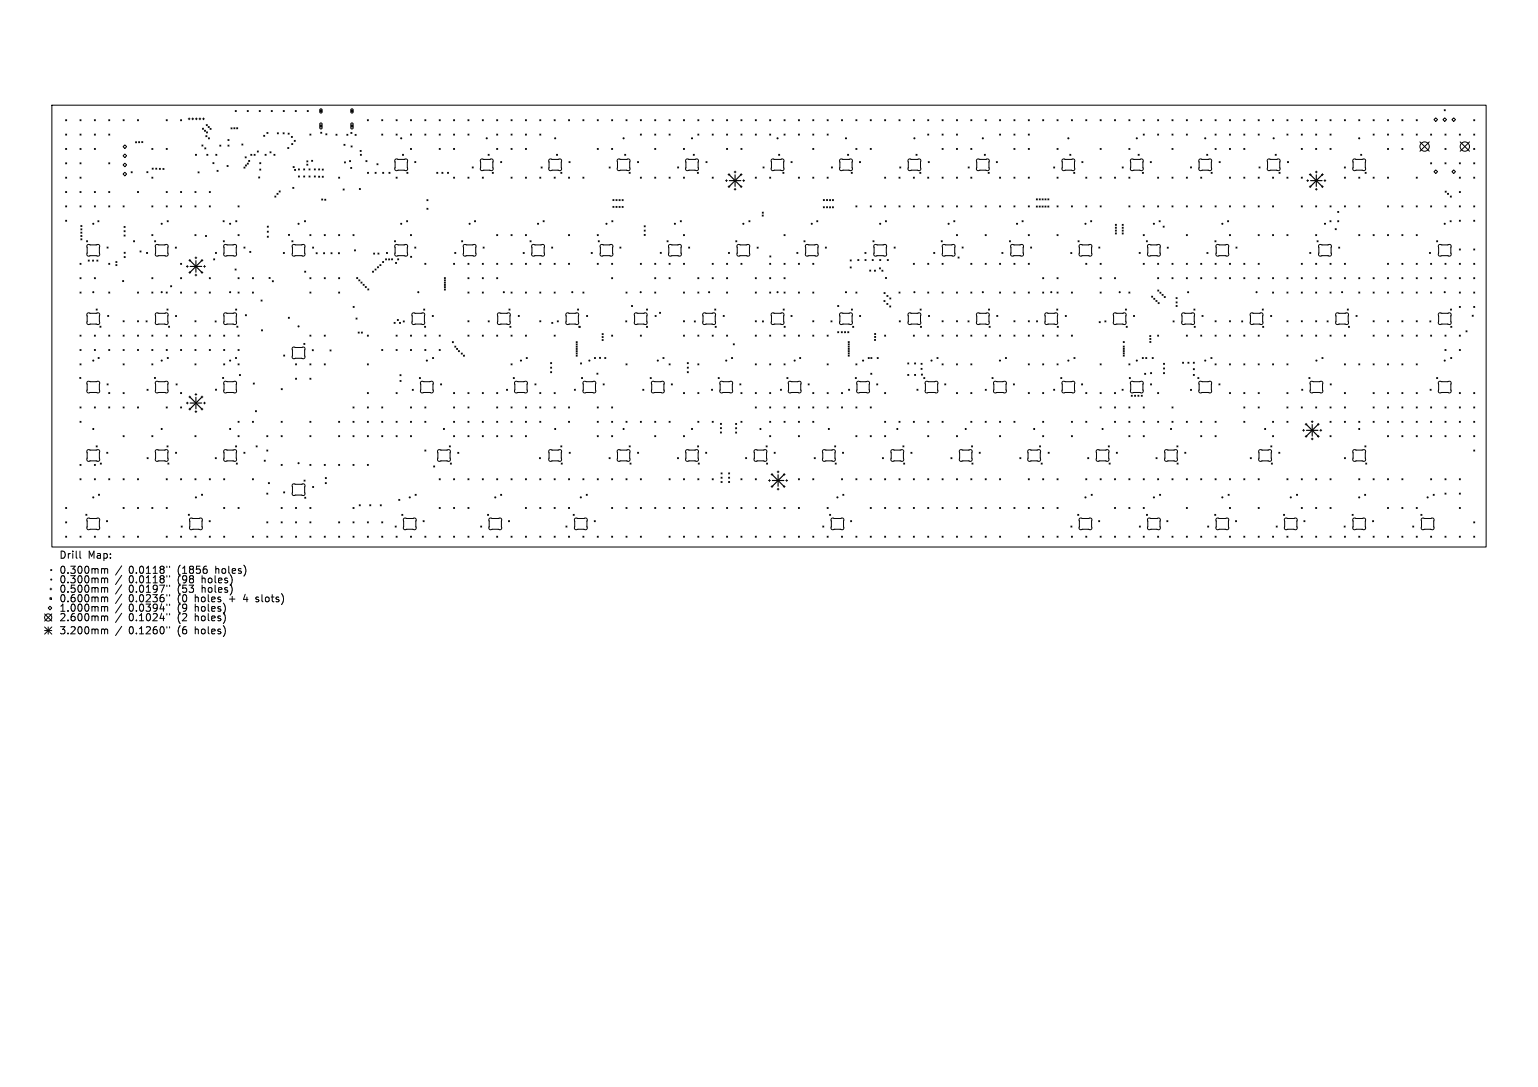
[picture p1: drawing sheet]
<svg xmlns="http://www.w3.org/2000/svg" width="297mm" height="210mm" viewBox="0 0 297 210" stroke-linecap="round" stroke-linejoin="round" font-family="sans-serif">
<defs><g id="words">
<g font-size="1.9">
<text x="11.4" y="108.1">Drill</text>
<text x="11.4" y="111">0.300mm</text>
<text x="11.4" y="112.9">0.300mm</text>
<text x="16.9" y="108.1">Map:</text>
<text x="24.9" y="111">0.0118&quot;</text>
<text x="24.9" y="112.9">0.0118&quot;</text>
<text x="34.4" y="111">(1856</text>
<text x="34.4" y="112.9">(98</text>
<text x="39.2" y="112.9">holes)</text>
<text x="41.8" y="111">holes)</text>
<text x="11.4" y="114.7">0.500mm</text>
<text x="11.4" y="116.5">0.600mm</text>
<text x="11.4" y="118.4">1.000mm</text>
<text x="24.9" y="114.7">0.0197&quot;</text>
<text x="24.9" y="116.5">0.0236&quot;</text>
<text x="24.9" y="118.4">0.0394&quot;</text>
<text x="34.4" y="114.7">(53</text>
<text x="34.4" y="116.5">(0</text>
<text x="34.4" y="118.4">(9</text>
<text x="37.8" y="116.5">holes</text>
<text x="37.8" y="118.4">holes)</text>
<text x="39.2" y="114.7">holes)</text>
<text x="44.6" y="116.5">+</text>
<text x="47.5" y="116.5">4</text>
<text x="50" y="116.5">slots)</text>
<text x="11.4" y="120.2">2.600mm</text>
<text x="11.4" y="122.7">3.200mm</text>
<text x="24.9" y="120.2">0.1024&quot;</text>
<text x="24.9" y="122.7">0.1260&quot;</text>
<text x="34.4" y="120.2">(2</text>
<text x="34.4" y="122.7">(6</text>
<text x="37.8" y="120.2">holes)</text>
<text x="37.8" y="122.7">holes)</text>
</g>
</g></defs>
<g fill="none" stroke="#000" stroke-width=".19">
<path d="M10 20.3h277v85.4h-277zM12.7 23.1l.2 .2M12.7 25.9l.2 .2M12.7 28.7l.2 .2M12.7 31.4l.2 .3M12.7 34.2l.2 .2M12.7 37l.2 .2M12.7 39.8l.2 .2M12.9 23.1l-.2 .2M12.9 25.9l-.2 .2M12.9 28.7l-.2 .2M12.9 31.4l-.2 .3"/>
<path d="M12.9 34.2l-.2 .2M12.9 37l-.2 .2M12.9 39.8l-.2 .2M15.4 25.9l.3 .2M15.4 28.7l.3 .2M15.4 31.4l.3 .3M15.4 34.2l.3 .2M15.4 37l.3 .2M15.4 39.8l.3 .2M15.4 23.1l.3 .2M15.7 23.1l-.3 .2M15.7 25.9l-.3 .2"/>
<path d="M15.7 28.7l-.3 .2M15.7 31.4l-.3 .3M15.7 34.2l-.3 .2M15.7 37l-.3 .2M15.7 39.8l-.3 .2M18.2 28.7l.2 .2M18.2 37l.2 .2M18.2 39.8l.2 .2M18.2 25.9l.2 .2M18.2 23.1l.2 .2M18.4 23.1l-.2 .2M18.4 25.9l-.2 .2"/>
<path d="M18.4 28.7l-.2 .2M18.4 37l-.2 .2M18.4 39.8l-.2 .2M21 31.4l.2 .3M21 39.8l.2 .2M21 25.9l.2 .2M21 23.1l.2 .2M21 37l.2 .2M21.2 23.1l-.2 .2M21.2 25.9l-.2 .2M21.2 31.4l-.2 .3M21.2 37l-.2 .2"/>
<path d="M21.2 39.8l-.2 .2M23.8 31.9l.3-.4 .4 .4-.4 .3zM23.8 39.8l.2 .2M23.8 23.1l.2 .2M24 23.1l-.2 .2M24 39.8l-.2 .2M24.1 28l.4 .3-.4 .4-.3-.4zM24.1 29.8l.4 .3-.4 .3-.3-.3zM24.1 33.3l.4 .3-.4 .4-.3-.4zM25.3 33.2l.2 .2M25.5 33.2l-.2 .2M26.2 27.4l.2 .2"/>
<path d="M26.4 27.4l-.2 .2M26.5 37l.3 .2M26.5 23.1l.3 .2M26.8 37l-.3 .2M26.8 23.1l-.3 .2M26.8 27.4l.2 .2M27 27.4l-.2 .2M27.4 27.4l.2 .2M27.6 27.4l-.2 .2M28.4 33.2l.2 .2M28.6 33.2l-.2 .2M29.3 34.2l.2 .2"/>
<path d="M29.3 28.7l.2 .2M29.3 39.8l.2 .2M29.4 32.5l.2 .2M29.5 39.8l-.2 .2M29.5 28.7l-.2 .2M29.5 34.2l-.2 .2M29.6 32.5l-.2 .2M30.1 32.5l.2 .2M30.3 32.5l-.2 .2M30.8 32.5l.2 .2M31 32.5l-.2 .2M31.5 32.5l.2 .2"/>
<path d="M31.7 32.5l-.2 .2M32.1 37l.2 .2M32.1 28.7l.2 .2M32.1 23.1l.2 .2M32.1 39.8l.2 .2M32.3 23.1l-.2 .2M32.3 37l-.2 .2M32.3 39.8l-.2 .2M32.3 28.7l-.2 .2M34.9 39.8l.2 .2M34.9 23.1l.2 .2M34.9 37l.2 .2"/>
<path d="M35.1 37l-.2 .2M35.1 23.1l-.2 .2M35.1 39.8l-.2 .2M36.4 23h.3M36.5 22.8v.3M37 23h.4M37.2 22.8v.3M37.6 37l.3 .2M37.6 39.8l.3 .2M37.7 29.8l.2 .2M37.7 23h.4M37.9 39.8l-.3 .2"/>
<path d="M37.9 37l-.3 .2M37.9 22.8v.3M37.9 29.8l-.2 .2M38.2 33.2l.2 .2M38.4 23h.4M38.4 33.2l-.2 .2M38.6 22.8v.3M39 28l.2 .2M39.1 24.8l.2 .2M39.1 23h.4M39.2 28l-.2 .2M39.3 24.8l-.2 .2"/>
<path d="M39.3 22.8v.3M39.5 25.2l.2 .2M39.5 28.6l.3 .2M39.7 25.2l-.2 .2M39.8 28.6l-.3 .2M39.8 26.2l.2 .2M39.8 24.1l.2 .2M39.9 25.5l.2 .2M39.9 29.8l.2 .2M40 26.2l-.2 .2M40 24.1l-.2 .2M40.1 25.5l-.2 .2"/>
<path d="M40.1 29.8l-.2 .2M40.2 24.4l.2 .2M40.2 26.6l.2 .2M40.4 24.4l-.2 .2M40.4 39.8l.2 .2M40.4 37l.2 .2M40.4 26.6l-.2 .2M40.6 24.8l.2 .2M40.6 37l-.2 .2M40.6 39.8l-.2 .2M40.8 24.8l-.2 .2M41.1 31.4l.2 .2"/>
<path d="M41.3 31.4l-.2 .2M41.7 29.8l.2 .2M41.9 29.8l-.2 .2M41.9 32.9l.2 .2M42.1 32.9l-.2 .2M42.4 28l.3 .2M42.7 28l-.3 .2M43.8 32l.3 .2M44 27l.2 .2M44 28l.2 .2M44.1 32l-.3 .2M44.2 27l-.2 .2"/>
<path d="M44.2 28l-.2 .2M44.6 24.7l.2 .2M44.8 24.7l-.2 .2M45.2 24.7l.2 .2M45.4 24.7l-.2 .2M45.4 21.4l.2 .2M45.6 21.4l-.2 .2M45.7 24.7l.2 .2M45.9 24.7l-.2 .2M46 39.8l.2 .2M46.2 39.8l-.2 .2M46.7 27.8l.2 .2"/>
<path d="M46.9 27.8l-.2 .2M47.1 32.3l.2 .2M47.3 32.3l-.2 .2M47.3 30.3l.2 .2M47.4 31.9l.2 .2M47.5 30.3l-.2 .2M47.6 31.9l-.2 .2M47.7 21.4l.2 .2M47.8 31.5l.2 .2M47.9 21.4l-.2 .2M48 31.5l-.2 .2M48 31l.2 .2"/>
<path d="M48.2 31l-.2 .2M48.4 29.8l.2 .2M48.6 29.8l-.2 .2M49.1 29.8l.2 .2M49.3 29.8l-.2 .2M49.7 29.2l.2 .2M49.9 29.2l-.2 .2M49.9 34.2l.3 .2M50.1 21.4l.2 .2M50.2 34.2l-.3 .2M50.2 31.4l.2 .2M50.2 32.7l.2 .2"/>
<path d="M50.3 21.4l-.2 .2M50.4 31.4l-.2 .2M50.4 32.7l-.2 .2M50.9 26.1l.2 .2M51.1 26.1l-.2 .2M51.2 29.8l.2 .2M51.4 29.8l-.2 .2M51.5 25.6l.3 .2M51.8 25.6l-.3 .2M52.1 29.3l.2 .2M52.3 29.3l-.2 .2M52.4 21.4l.2 .2"/>
<path d="M52.6 21.4l-.2 .2M52.9 29.8l.2 .2M53.1 37.9l.2 .2M53.1 29.8l-.2 .2M53.3 37.9l-.2 .2M53.5 37.3l.2 .3M53.6 25.7l.2 .2M53.7 37.3l-.2 .3M53.8 25.7l-.2 .2M53.9 36.9l.2 .2M54.1 36.9l-.2 .2M54.7 25.7l.2 .2"/>
<path d="M54.7 21.4l.2 .2M54.9 25.7l-.2 .2M54.9 21.4l-.2 .2M55.6 28.5l.2 .2M55.6 25.7l.2 .2M55.8 28.5l-.2 .2M55.8 25.7l-.2 .2M56.3 26.3l.2 .3M56.3 27.7l.2 .2M56.5 26.3l-.2 .3M56.5 27.7l-.2 .2M56.5 36.2l.2 .2"/>
<path d="M56.6 32.2l.2 .2M56.7 36.2l-.2 .2M56.8 32.2l-.2 .2M56.8 27.1l.2 .2M56.9 32.7l.2 .2M57 21.4l.2 .2M57 27.1l-.2 .2M57.1 32.7l-.2 .2M57.2 21.4l-.2 .2M57.6 32.6l.2 .2M57.6 34l.2 .2M57.8 32.6l-.2 .2"/>
<path d="M57.8 34l-.2 .2M58.6 32.6l.2 .2M58.6 34l.2 .2M58.8 32.6l-.2 .2M58.8 34l-.2 .2M59.2 31.1l.3 .2M59.2 31.7l.3 .2M59.3 21.4l.2 .2M59.5 31.7l-.3 .2M59.5 31.1l-.3 .2M59.5 21.4l-.2 .2M59.7 32.6l.2 .2"/>
<path d="M59.7 34l.2 .2M59.8 25.9l.2 .2M59.9 32.6l-.2 .2M59.9 34l-.2 .2M60 25.9l-.2 .2M60.2 31l.2 .2M60.4 31l-.2 .2M60.7 32.6l.2 .2M60.7 34l.2 .2M60.9 32.6l-.2 .2M60.9 34l-.2 .2M61.5 34l.2 .2"/>
<path d="M61.5 32.6l.2 .2M61.7 34l-.2 .2M61.7 32.6l-.2 .2M61.8 21.3h.3v.3h-.3zM61.8 24.2h.3v.3h-.3zM61.8 21.1l.2-.1 .2 .2v.5l-.2 .1-.2-.1zM61.8 23.8h.2l.2 .1v.9l-.2 .1-.2-.1zM61.9 25.5l.2 .3M62.1 38.4l.2 .3M62.1 25.5l-.2 .3M62.2 34l.2 .3M62.2 32.7l.2 .2"/>
<path d="M62.3 38.4l-.2 .3M62.4 34l-.2 .3M62.4 32.7l-.2 .2M62.7 38.5l.2 .2M62.9 38.5l-.2 .2M62.9 25.8l.2 .3M63.1 25.8l-.2 .3M64.9 25.9l.2 .2M65.1 25.9l-.2 .2M65.4 34.2l.2 .2M65.6 34.2l-.2 .2M66.3 36.5l.2 .2"/>
<path d="M66.4 27.9l.2 .2M66.5 36.5l-.2 .2M66.5 31.3l.2 .2M66.6 27.9l-.2 .2M66.7 31.3l-.2 .2M67 25.9l.2 .2M67.2 25.9l-.2 .2M67.5 31l.2 .2M67.7 31l-.2 .2M67.7 32.3l.2 .3M67.8 25.6l.2 .2M67.8 28.2l.2 .2"/>
<path d="M67.8 21.3h.3v.3h-.3zM67.8 24.2h.3v.3h-.3zM67.8 21.1l.2-.1 .2 .2v.5l-.2 .1-.2-.1zM67.8 23.8h.2l.2 .1v.9l-.2 .1-.2-.1zM67.9 32.3l-.2 .3M68 25.6l-.2 .2M68 28.2l-.2 .2M68.6 26l.2 .2M68.8 26l-.2 .2M69.4 36.4l.2 .2M69.5 29.1l.3 .2M69.6 29.8l.2 .2"/>
<path d="M69.6 36.4l-.2 .2M69.8 29.1l-.3 .2M69.8 29.8l-.2 .2M70.7 31l.2 .2M70.9 31l-.2 .2M70.9 23.1l.2 .2M71 33.3l.2 .2M71.1 23.1l-.2 .2M71.2 33.3l-.2 .2M72.4 33.3l.2 .2M72.6 33.3l-.2 .2M72.8 31.6l.2 .2"/>
<path d="M73 31.6l-.2 .2M73.7 25.9l.2 .2M73.7 23.1l.2 .2M73.9 33.3l.2 .2M73.9 25.9l-.2 .2M73.9 23.1l-.2 .2M74.1 33.3l-.2 .2M75.1 33.3l.2 .2M75.3 33.3l-.2 .2M76.3 30.8l.3-.1 2 .1 .1 .3-.1 1.8-.2 .1-2.1-.1-.1-.3zM76.5 25.9l.2 .2M76.5 23.1l.2 .2"/>
<path d="M76.5 34.2l.2 .2M76.7 23.1l-.2 .2M76.7 25.9l-.2 .2M76.7 34.2l-.2 .2M77.7 29.8l.2 .2M77.9 29.8l-.2 .2M78.6 33.3l.2 .2M78.8 33.3l-.2 .2M79.3 28.7l.2 .2M79.3 23.1l.2 .2M79.3 25.9l.2 .2M79.5 25.9l-.2 .2"/>
<path d="M79.5 28.7l-.2 .2M79.5 23.1l-.2 .2M80.1 31.2l.2 .2M80.3 31.2l-.2 .2M82 25.9l.2 .2M82 23.1l.2 .2M82.2 23.1l-.2 .2M82.2 25.9l-.2 .2M82.4 38.6l.2 .2M82.6 38.6l-.2 .2M84.3 33.3l.2 .2M84.5 33.3l-.2 .2"/>
<path d="M84.8 28.7l.2 .2M84.8 25.9l.2 .2M84.8 23.1l.2 .2M85 28.7l-.2 .2M85 23.1l-.2 .2M85 25.9l-.2 .2M85.3 33.3l.2 .2M85.5 33.3l-.2 .2M86.4 33.3l.2 .2M86.6 33.3l-.2 .2M87.6 34.2l.2 .2M87.6 25.9l.2 .2"/>
<path d="M87.6 23.1l.2 .2M87.6 28.7l.2 .2M87.8 25.9l-.2 .2M87.8 28.7l-.2 .2M87.8 34.2l-.2 .2M87.8 23.1l-.2 .2M90.4 34.2l.2 .2M90.4 25.9l.2 .2M90.4 23.1l.2 .2M90.6 23.1l-.2 .2M90.6 25.9l-.2 .2M90.6 34.2l-.2 .2"/>
<path d="M91.2 32.2l.2 .3M91.4 32.2l-.2 .3M92.8 30.8l.3-.1 2 .1 .1 .3v1.8l-.3 .1-2-.1-.2-.3zM93.1 34.2l.2 .2M93.1 23.1l.2 .2M93.3 23.1l-.2 .2M93.3 34.2l-.2 .2M94.3 29.8l.2 .2M94.5 29.8l-.2 .2M95.1 33.3l.2 .2M95.3 33.3l-.2 .2M95.9 28.7l.2 .2"/>
<path d="M95.9 25.9l.2 .2M95.9 23.1l.2 .2M96.1 25.9l-.2 .2M96.1 28.7l-.2 .2M96.1 23.1l-.2 .2M96.7 31.2l.2 .2M96.9 31.2l-.2 .2M98.7 28.7l.2 .2M98.7 34.2l.2 .2M98.7 23.1l.2 .2M98.7 25.9l.2 .2M98.9 23.1l-.2 .2"/>
<path d="M98.9 25.9l-.2 .2M98.9 34.2l-.2 .2M98.9 28.7l-.2 .2M101.5 34.2l.2 .2M101.5 25.9l.2 .2M101.5 28.7l.2 .2M101.5 23.1l.2 .2M101.7 23.1l-.2 .2M101.7 28.7l-.2 .2M101.7 34.2l-.2 .2M101.7 25.9l-.2 .2M104.2 34.2l.2 .2"/>
<path d="M104.2 25.9l.2 .2M104.2 23.1l.2 .2M104.4 25.9l-.2 .2M104.4 34.2l-.2 .2M104.4 23.1l-.2 .2M104.5 32.3l.2 .2M104.7 32.3l-.2 .2M106.1 30.8l.2-.1 2 .1 .2 .3-.1 1.8-.3 .1-2-.1-.1-.3zM107 34.2l.2 .2M107 23.1l.2 .2M107.2 23.1l-.2 .2M107.2 34.2l-.2 .2"/>
<path d="M107.5 29.8l.2 .2M107.7 29.8l-.2 .2M108.3 33.3l.2 .2M108.5 33.3l-.2 .2M109.8 34.2l.2 .2M109.8 23.1l.2 .2M109.9 31.2l.2 .2M110 23.1l-.2 .2M110 34.2l-.2 .2M110.1 31.2l-.2 .2M112.6 23.1l.2 .2M112.6 34.2l.2 .2"/>
<path d="M112.8 23.1l-.2 .2M112.8 34.2l-.2 .2M115.3 23.1l.2 .2M115.3 28.7l.2 .2M115.5 23.1l-.2 .2M115.5 28.7l-.2 .2M117.6 32.3l.2 .2M117.8 32.3l-.2 .2M118.1 28.7l.2 .2M118.1 23.1l.2 .2M118.3 28.7l-.2 .2M118.3 23.1l-.2 .2"/>
<path d="M118.4 39.9l.2 .2M118.4 38.6l.2 .2M118.6 39.9l-.2 .2M118.6 38.6l-.2 .2M118.9 39.9l.3 .2M119 38.6l.2 .2M119.2 39.9l-.3 .2M119.2 38.6l-.2 .2M119.3 30.8l.2-.1 2 .1 .2 .3-.1 1.8-.3 .1-2-.1-.1-.3zM119.5 39.9l.2 .2M119.5 38.6l.2 .2M119.7 39.9l-.2 .2"/>
<path d="M119.7 38.6l-.2 .2M120.1 39.9l.2 .2M120.1 38.6l.2 .2M120.3 39.9l-.2 .2M120.3 38.6l-.2 .2M120.6 29.8l.2 .2M120.8 29.8l-.2 .2M120.9 23.1l.2 .2M121.1 23.1l-.2 .2M121.5 33.3l.2 .2M121.7 33.3l-.2 .2M123.1 31.2l.2 .2"/>
<path d="M123.3 31.2l-.2 .2M123.7 34.2l.2 .2M123.7 25.9l.2 .2M123.7 23.1l.2 .2M123.9 23.1l-.2 .2M123.9 25.9l-.2 .2M123.9 34.2l-.2 .2M126.4 28.7l.2 .2M126.4 25.9l.2 .2M126.4 23.1l.2 .2M126.4 34.2l.2 .2M126.6 25.9l-.2 .2"/>
<path d="M126.6 28.7l-.2 .2M126.6 34.2l-.2 .2M126.6 23.1l-.2 .2M129.2 34.2l.2 .2M129.2 25.9l.2 .2M129.2 23.1l.2 .2M129.4 23.1l-.2 .2M129.4 25.9l-.2 .2M129.4 34.2l-.2 .2M130.8 32.2l.3 .3M131.1 32.2l-.3 .3M132 28.7l.2 .2"/>
<path d="M132 23.1l.2 .2M132 34.2l.2 .2M132.2 23.1l-.2 .2M132.2 28.7l-.2 .2M132.2 34.2l-.2 .2M132.5 30.8l.2-.1 2.1 .1 .1 .3-.1 1.8-.3 .1-2-.1-.1-.3zM133.9 29.8l.2 .2M134.1 29.8l-.2 .2M134.7 33.3l.2 .2M134.8 25.9l.2 .2M134.8 23.1l.2 .2M134.9 33.3l-.2 .2"/>
<path d="M135 25.9l-.2 .2M135 23.1l-.2 .2M136.3 31.2l.2 .2M136.5 31.2l-.2 .2M137.5 34.2l.2 .2M137.5 25.9l.2 .2M137.5 23.1l.2 .2M137.7 23.1l-.2 .2M137.7 25.9l-.2 .2M137.7 34.2l-.2 .2M140.1 34.9h.4M140.3 34.7v.4"/>
<path d="M140.3 28.7l.2 .2M140.3 25.9l.2 .2M140.3 23.1l.2 .2M140.5 23.1l-.2 .2M140.5 28.7l-.2 .2M140.5 25.9l-.2 .2M140.6 33.7h.3M140.6 36.1h.3M140.8 33.5v.4M140.8 35.9v.3M141.8 33.2h.3M141.8 36.6h.3"/>
<path d="M141.9 33.1v.3M141.9 36.4v.3M143 33.7h.3M143 36.1h.3M143.1 28.7l.2 .2M143.1 25.9l.2 .2M143.1 23.1l.2 .2M143.1 33.5v.4M143.1 35.9v.3M143.3 25.9l-.2 .2M143.3 28.7l-.2 .2M143.3 23.1l-.2 .2"/>
<path d="M143.4 34.9h.4M143.6 34.7v.4M145.9 25.9l.2 .2M145.9 23.1l.2 .2M145.9 34.2l.2 .2M146.1 23.1l-.2 .2M146.1 25.9l-.2 .2M146.1 34.2l-.2 .2M147.3 32.2l.3 .3M147.6 32.2l-.3 .3M148.6 34.2l.2 .2M148.6 25.9l.2 .2"/>
<path d="M148.6 23.1l.2 .2M148.8 23.1l-.2 .2M148.8 25.9l-.2 .2M148.8 34.2l-.2 .2M149 30.8l.3-.1 2 .1 .1 .3-.1 1.8-.2 .1-2.1-.1-.1-.3zM150.4 29.8l.2 .2M150.6 29.8l-.2 .2M151.2 33.3l.2 .2M151.4 33.3l-.2 .2M151.4 25.9l.2 .2M151.4 23.1l.2 .2M151.6 25.9l-.2 .2"/>
<path d="M151.6 23.1l-.2 .2M152.8 31.2l.2 .2M153 31.2l-.2 .2M154.2 34.2l.2 .2M154.2 25.9l.2 .2M154.2 23.1l.2 .2M154.4 23.1l-.2 .2M154.4 25.9l-.2 .2M154.4 34.2l-.2 .2M157 34.2l.2 .2M157 28.7l.2 .2M157 25.9l.2 .2"/>
<path d="M157 23.1l.2 .2M157.2 23.1l-.2 .2M157.2 28.7l-.2 .2M157.2 34.2l-.2 .2M157.2 25.9l-.2 .2M159 39.9l.2 .2M159 38.6l.2 .2M159.2 39.9l-.2 .2M159.2 38.6l-.2 .2M159.6 39.9l.2 .2M159.6 38.6l.2 .2M159.7 25.9l.2 .2"/>
<path d="M159.7 23.1l.2 .2M159.7 34.2l.2 .2M159.8 39.9l-.2 .2M159.8 38.6l-.2 .2M159.9 25.9l-.2 .2M159.9 34.2l-.2 .2M159.9 23.1l-.2 .2M160.2 40l.2 .2M160.2 38.6l.2 .2M160.4 40l-.2 .2M160.4 38.6l-.2 .2M160.5 32.2l.3 .3"/>
<path d="M160.7 39.9l.3 .3M160.7 38.6l.3 .2M160.8 32.2l-.3 .3M161 39.9l-.3 .3M161 38.6l-.3 .2M162.2 32.3l-.1 .4 .3 .3 2-.1 .2-.2v-1.8l-.3-.2h-2l-.2 .3 .1 1.3M162.5 23.1l.2 .2M162.7 23.1l-.2 .2M163.7 29.8l.2 .2M163.9 29.8l-.2 .2M164.4 33.3l.2 .2M164.6 33.3l-.2 .2"/>
<path d="M165.3 28.7l.2 .2M165.3 39.8l.2 .2M165.3 23.1l.2 .2M165.5 28.7l-.2 .2M165.5 23.1l-.2 .2M165.5 39.8l-.2 .2M166 31.2l.2 .2M166.2 31.2l-.2 .2M168 39.8l.3 .2M168 23.1l.3 .2M168 28.7l.3 .2M168.3 39.8l-.3 .2"/>
<path d="M168.3 28.7l-.3 .2M168.3 23.1l-.3 .2M170.8 34.2l.2 .2M170.8 23.1l.2 .2M170.8 39.8l.2 .2M171 23.1l-.2 .2M171 39.8l-.2 .2M171 34.2l-.2 .2M173.6 39.8l.2 .2M173.6 34.2l.2 .2M173.6 23.1l.2 .2M173.8 32.3l.2 .2"/>
<path d="M173.8 34.2l-.2 .2M173.8 23.1l-.2 .2M173.8 39.8l-.2 .2M174 32.3l-.2 .2M175.4 30.8l.3-.1 2 .1 .1 .3-.1 1.8-.2 .1-2-.1-.2-.3zM176.4 34.2l.2 .2M176.4 23.1l.2 .2M176.4 39.8l.2 .2M176.6 23.1l-.2 .2M176.6 34.2l-.2 .2M176.6 39.8l-.2 .2M176.9 29.8l.2 .2"/>
<path d="M177.1 29.8l-.2 .2M177.6 33.3l.2 .2M177.8 33.3l-.2 .2M179.1 39.8l.3 .2M179.1 25.9l.3 .2M179.1 23.1l.3 .2M179.1 34.2l.3 .2M179.3 31.2l.2 .2M179.4 23.1l-.3 .2M179.4 39.8l-.3 .2M179.4 25.9l-.3 .2M179.4 34.2l-.3 .2"/>
<path d="M179.5 31.2l-.2 .2M181.9 34.2l.2 .2M181.9 28.7l.2 .2M181.9 25.9l.2 .2M181.9 23.1l.2 .2M181.9 39.8l.2 .2M182.1 25.9l-.2 .2M182.1 28.7l-.2 .2M182.1 34.2l-.2 .2M182.1 23.1l-.2 .2M182.1 39.8l-.2 .2M184.7 28.7l.2 .2"/>
<path d="M184.7 39.8l.2 .2M184.7 25.9l.2 .2M184.7 23.1l.2 .2M184.7 34.2l.2 .2M184.9 23.1l-.2 .2M184.9 25.9l-.2 .2M184.9 34.2l-.2 .2M184.9 39.8l-.2 .2M184.9 28.7l-.2 .2M187 32.2l.2 .3M187.2 32.2l-.2 .3M187.5 39.8l.2 .2"/>
<path d="M187.5 34.2l.2 .2M187.5 23.1l.2 .2M187.5 28.7l.2 .2M187.7 23.1l-.2 .2M187.7 28.7l-.2 .2M187.7 39.8l-.2 .2M187.7 34.2l-.2 .2M188.7 30.8l.2-.1 2 .1 .1 .3v1.8l-.3 .1-2-.1-.2-.3zM190.1 29.8l.2 .2M190.2 39.8l.3 .2M190.2 23.1l.3 .2M190.3 29.8l-.2 .2"/>
<path d="M190.5 23.1l-.3 .2M190.5 39.8l-.3 .2M190.8 33.3l.2 .2M191 33.3l-.2 .2M192.4 31.2l.2 .2M192.6 31.2l-.2 .2M193 39.8l.2 .2M193 34.2l.2 .2M193 25.9l.2 .2M193 23.1l.2 .2M193.2 23.1l-.2 .2M193.2 25.9l-.2 .2"/>
<path d="M193.2 34.2l-.2 .2M193.2 39.8l-.2 .2M195.8 34.2l.2 .2M195.8 28.7l.2 .2M195.8 25.9l.2 .2M195.8 23.1l.2 .2M195.8 39.8l.2 .2M196 23.1l-.2 .2M196 28.7l-.2 .2M196 25.9l-.2 .2M196 39.8l-.2 .2M196 34.2l-.2 .2"/>
<path d="M198.6 39.8l.2 .2M198.6 28.7l.2 .2M198.6 23.1l.2 .2M198.6 25.9l.2 .2M198.6 34.2l.2 .2M198.8 25.9l-.2 .2M198.8 28.7l-.2 .2M198.8 34.2l-.2 .2M198.8 39.8l-.2 .2M198.8 23.1l-.2 .2M200.1 39.8l.2 .2M200.1 38.4l.2 .2"/>
<path d="M200.3 39.8l-.2 .2M200.3 38.4l-.2 .2M200.7 39.8l.2 .2M200.7 38.4l.2 .2M200.9 39.8l-.2 .2M200.9 38.4l-.2 .2M201.2 39.8l.2 .2M201.2 38.4l.2 .2M201.3 23.1l.3 .2M201.4 39.8l-.2 .2M201.4 38.4l-.2 .2M201.6 23.1l-.3 .2"/>
<path d="M201.8 39.8l.2 .2M201.8 38.4l.2 .2M202 39.8l-.2 .2M202 38.4l-.2 .2M202.3 39.8l.2 .2M202.3 38.4l.3 .2M202.5 39.8l-.2 .2M202.6 38.4l-.3 .2M203.5 32.3l.2 .2M203.7 32.3l-.2 .2M204.1 34.2l.2 .2M204.1 28.7l.2 .2"/>
<path d="M204.1 39.8l.2 .2M204.1 23.1l.2 .2M204.3 23.1l-.2 .2M204.3 28.7l-.2 .2M204.3 34.2l-.2 .2M204.3 39.8l-.2 .2M205.2 30.8l.2-.1 2 .1 .2 .3-.1 1.8-.3 .1-2-.1-.1-.3zM206.6 29.8l.2 .2M206.8 29.8l-.2 .2M206.9 39.8l.2 .2M206.9 23.1l.2 .2M207.1 39.8l-.2 .2"/>
<path d="M207.1 23.1l-.2 .2M207.3 33.3l.3 .2M207.6 33.3l-.3 .2M208.9 31.2l.2 .2M209.1 31.2l-.2 .2M209.7 34.2l.2 .2M209.7 23.1l.2 .2M209.7 39.8l.2 .2M209.9 23.1l-.2 .2M209.9 39.8l-.2 .2M209.9 34.2l-.2 .2M212.4 39.8l.3 .2"/>
<path d="M212.4 28.7l.3 .2M212.4 23.1l.3 .2M212.4 34.2l.3 .2M212.7 28.7l-.3 .2M212.7 23.1l-.3 .2M212.7 34.2l-.3 .2M212.7 39.8l-.3 .2M215.2 34.2l.2 .2M215.2 23.1l.2 .2M215.4 34.2l-.2 .2M215.4 23.1l-.2 .2M216.7 32.3l.2 .2"/>
<path d="M216.9 32.3l-.2 .2M218 28.7l.2 .2M218 39.8l.2 .2M218 23.1l.2 .2M218 34.2l.2 .2M218.2 23.1l-.2 .2M218.2 28.7l-.2 .2M218.2 39.8l-.2 .2M218.2 34.2l-.2 .2M218.4 30.8l.2-.1 2.1 .1 .1 .3-.1 1.8-.3 .1-2-.1-.1-.3zM219.8 29.8l.2 .2M220 29.8l-.2 .2"/>
<path d="M220.6 33.3l.2 .2M220.8 39.8l.2 .2M220.8 25.9l.2 .2M220.8 23.1l.2 .2M220.8 33.3l-.2 .2M221 25.9l-.2 .2M221 23.1l-.2 .2M221 39.8l-.2 .2M222.1 31.2l.2 .2M222.3 31.2l-.2 .2M223.5 34.2l.2 .2M223.5 39.8l.2 .2"/>
<path d="M223.5 25.9l.2 .2M223.5 23.1l.2 .2M223.7 23.1l-.2 .2M223.7 25.9l-.2 .2M223.7 34.2l-.2 .2M223.7 39.8l-.2 .2M226.3 39.8l.2 .2M226.3 28.7l.2 .2M226.3 25.9l.2 .2M226.3 23.1l.2 .2M226.3 34.2l.2 .2M226.5 23.1l-.2 .2"/>
<path d="M226.5 28.7l-.2 .2M226.5 39.8l-.2 .2M226.5 25.9l-.2 .2M226.5 34.2l-.2 .2M229.1 34.2l.2 .2M229.1 25.9l.2 .2M229.1 23.1l.2 .2M229.1 39.8l.2 .2M229.3 25.9l-.2 .2M229.3 34.2l-.2 .2M229.3 23.1l-.2 .2M229.3 39.8l-.2 .2"/>
<path d="M229.9 32.2l.2 .3M230.1 32.2l-.2 .3M231.6 30.8l.2-.1 2.1 .1 .1 .3-.1 1.8-.3 .1-2-.1-.1-.3zM231.9 39.8l.2 .2M231.9 34.2l.2 .2M231.9 23.1l.2 .2M232.1 23.1l-.2 .2M232.1 34.2l-.2 .2M232.1 39.8l-.2 .2M233 29.8l.2 .2M233.2 29.8l-.2 .2M233.9 33.3l.2 .2"/>
<path d="M234.1 33.3l-.2 .2M234.6 39.8l.2 .2M234.6 25.9l.2 .2M234.6 23.1l.2 .2M234.6 28.7l.2 .2M234.8 23.1l-.2 .2M234.8 28.7l-.2 .2M234.8 39.8l-.2 .2M234.8 25.9l-.2 .2M235.4 31.2l.2 .2M235.6 31.2l-.2 .2M237.4 34.2l.2 .2"/>
<path d="M237.4 39.8l.2 .2M237.4 28.7l.2 .2M237.4 25.9l.2 .2M237.4 23.1l.2 .2M237.6 25.9l-.2 .2M237.6 28.7l-.2 .2M237.6 34.2l-.2 .2M237.6 23.1l-.2 .2M237.6 39.8l-.2 .2M240.2 39.8l.2 .2M240.2 34.2l.2 .2M240.2 25.9l.2 .2"/>
<path d="M240.2 23.1l.2 .2M240.2 28.7l.2 .2M240.4 23.1l-.2 .2M240.4 25.9l-.2 .2M240.4 34.2l-.2 .2M240.4 39.8l-.2 .2M240.4 28.7l-.2 .2M243 34.2l.2 .2M243 25.9l.2 .2M243 23.1l.2 .2M243 39.8l.2 .2M243.1 32.2l.2 .3"/>
<path d="M243.2 23.1l-.2 .2M243.2 39.8l-.2 .2M243.2 25.9l-.2 .2M243.2 34.2l-.2 .2M243.3 32.2l-.2 .3M244.8 30.8l.3-.1 2 .1 .1 .3-.1 1.8-.2 .1-2.1-.1-.1-.3zM245.7 39.8l.2 .2M245.7 34.2l.2 .2M245.7 23.1l.2 .2M245.9 34.2l-.2 .2M245.9 39.8l-.2 .2M245.9 23.1l-.2 .2"/>
<path d="M246.3 29.8l.2 .2M246.5 29.8l-.2 .2M247 33.3l.2 .2M247.2 33.3l-.2 .2M248.5 34.2l.2 .2M248.5 25.9l.2 .2M248.5 23.1l.2 .2M248.6 31.2l.2 .2M248.7 23.1l-.2 .2M248.7 25.9l-.2 .2M248.7 34.2l-.2 .2M248.8 31.2l-.2 .2"/>
<path d="M251.3 39.8l.2 .2M251.3 28.7l.2 .2M251.3 25.9l.2 .2M251.3 23.1l.2 .2M251.3 34.2l.2 .2M251.5 23.1l-.2 .2M251.5 28.7l-.2 .2M251.5 34.2l-.2 .2M251.5 39.8l-.2 .2M251.5 25.9l-.2 .2M252.4 34.9h.3M252.5 34.7v.4"/>
<path d="M252.8 33.7h.4M252.8 36.1h.4M253 33.5v.4M253 35.9v.3M254 33.2h.4M254 36.6h.4M254.1 39.8l.2 .2M254.1 25.9l.2 .2M254.1 23.1l.2 .2M254.1 28.7l.2 .2M254.2 33.1v.3M254.2 36.4v.3"/>
<path d="M254.3 25.9l-.2 .2M254.3 28.7l-.2 .2M254.3 39.8l-.2 .2M254.3 23.1l-.2 .2M255.2 33.7h.3M255.2 36.1h.3M255.4 33.5v.4M255.4 35.9v.3M255.7 34.9h.3M255.9 34.7v.4M256.8 28.7l.2 .2M256.8 39.8l.2 .2"/>
<path d="M256.8 25.9l.2 .2M256.8 23.1l.2 .2M257 23.1l-.2 .2M257 25.9l-.2 .2M257 39.8l-.2 .2M257 28.7l-.2 .2M259.6 32.3l.2 .2M259.6 39.8l.2 .2M259.6 34.2l.2 .2M259.6 23.1l.2 .2M259.8 32.3l-.2 .2M259.8 23.1l-.2 .2"/>
<path d="M259.8 34.2l-.2 .2M259.8 39.8l-.2 .2M261.3 30.8l.3-.1 2 .1 .1 .2-.1 1.9-.2 .1-2.1-.1-.1-.3zM262.4 34.2l.2 .2M262.4 23.1l.2 .2M262.4 39.8l.2 .2M262.6 34.2l-.2 .2M262.6 39.8l-.2 .2M262.6 23.1l-.2 .2M262.8 29.8l.2 .2M263 29.8l-.2 .2M263.6 33.3l.2 .2"/>
<path d="M263.8 33.3l-.2 .2M265.2 23.1l.2 .2M265.2 25.9l.2 .2M265.2 34.2l.2 .2M265.4 23.1l-.2 .2M265.4 25.9l-.2 .2M265.4 34.2l-.2 .2M267.9 39.8l.2 .2M267.9 34.2l.2 .2M267.9 25.9l.2 .2M267.9 28.7l.2 .2M267.9 23.1l.2 .2"/>
<path d="M268.1 25.9l-.2 .2M268.1 28.7l-.2 .2M268.1 34.2l-.2 .2M268.1 23.1l-.2 .2M268.1 39.8l-.2 .2M270.7 28.7l.2 .2M270.7 39.8l.2 .2M270.7 25.9l.2 .2M270.7 23.1l.2 .2M270.9 23.1l-.2 .2M270.9 25.9l-.2 .2M270.9 39.8l-.2 .2"/>
<path d="M270.9 28.7l-.2 .2M273.5 39.8l.2 .2M273.5 34.2l.2 .2M273.5 25.9l.2 .2M273.5 23.1l.2 .2M273.7 23.1l-.2 .2M273.7 39.8l-.2 .2M273.7 25.9l-.2 .2M273.7 34.2l-.2 .2M274.2 27.4l1.8 1.8M276 27.4l-1.8 1.8M276.3 25.9l.2 .2"/>
<path d="M276.3 31.4l.2 .3M276.3 39.8l.2 .2M276.5 25.9l-.2 .2M276.5 31.4l-.2 .3M276.5 39.8l-.2 .2M276.9 23.1l.4-.3 .3 .3-.3 .4zM276.9 33.2l.4-.4 .3 .4-.3 .3zM278.6 23.1l.4-.3 .3 .3-.3 .4zM278.9 21.2l.2 .2M279 39.8l.2 .2M279 31.4l.2 .3M279 28.7l.2 .2"/>
<path d="M279 25.9l.2 .2M279.1 36.9l.2 .2M279.1 21.2l-.2 .2M279.2 25.9l-.2 .2M279.2 31.4l-.2 .3M279.2 39.8l-.2 .2M279.2 28.7l-.2 .2M279.3 36.9l-.2 .2M279.5 37.3l.2 .3M279.7 37.3l-.2 .3M280.1 37.9l.2 .2M280.3 37.9l-.2 .2"/>
<path d="M280.4 23.1l.3-.3 .4 .3-.4 .4zM280.4 33.2l.3-.4 .4 .4-.4 .3zM281.8 34.2l.2 .2M281.8 31.4l.2 .3M281.8 37l.2 .2M281.8 25.9l.2 .2M281.8 39.8l.2 .2M282 27.4l1.8 1.8M282 31.4l-.2 .3M282 37l-.2 .2M282 39.8l-.2 .2M282 25.9l-.2 .2"/>
<path d="M282 34.2l-.2 .2M283.8 27.4l-1.8 1.8M284.6 39.8l.2 .2M284.6 31.4l.2 .3M284.6 28.7l.2 .2M284.6 23.1l.2 .2M284.6 25.9l.2 .2M284.6 34.2l.2 .2M284.8 25.9l-.2 .2M284.8 28.7l-.2 .2M284.8 34.2l-.2 .2M284.8 23.1l-.2 .2"/>
<path d="M284.8 31.4l-.2 .3M284.8 39.8l-.2 .2M12.7 42.5l.2 .3M12.9 42.5l-.2 .3M15.4 50.9l.3 .2M15.4 53.6l.3 .3M15.4 56.4l.3 .2M15.6 45.5l.2 .2M15.6 43.6l.2 .2M15.6 44.2l.2 .2M15.6 44.9l.2 .2M15.6 46.1l.2 .2"/>
<path d="M15.7 50.9l-.3 .2M15.7 53.6l-.3 .3M15.7 56.4l-.3 .2M15.8 43.6l-.2 .2M15.8 44.2l-.2 .2M15.8 44.9l-.2 .2M15.8 45.5l-.2 .2M15.8 46.1l-.2 .2M16.7 46.5l.2 .2M16.9 47.3l.2-.1 2 .1 .2 .3-.1 1.8-.3 .1-2-.1-.1-.3zM16.9 46.5l-.2 .2M17 50.2l.2 .3"/>
<path d="M17.2 50.2l-.2 .3M17.9 50.2l.2 .3M18.1 50.2l-.2 .3M18.2 53.6l.2 .3M18.4 53.6l-.2 .3M18.6 59.7l.2 .2M18.7 50.2l.2 .3M18.8 59.7l-.2 .2M18.9 42.6l.2 .2M18.9 50.2l-.2 .3M19.1 42.6l-.2 .2M20.7 47.7l.2 .2"/>
<path d="M20.9 47.7l-.2 .2M21 50.9l.2 .2M21 56.4l.2 .2M21.2 50.9l-.2 .2M21.2 56.4l-.2 .2M22.4 50.5l.2 .2M22.4 51.1l.2 .2M22.6 50.5l-.2 .2M22.6 51.1l-.2 .2M23.7 54.2l.2 .2M23.9 54.2l-.2 .2M24 43.7l.2 .2"/>
<path d="M24 44.6l.2 .2M24 45.4l.2 .2M24 48.7l.2 .2M24 49.6l.2 .2M24.2 43.7l-.2 .2M24.2 44.6l-.2 .2M24.2 45.4l-.2 .2M24.2 48.7l-.2 .2M24.2 49.6l-.2 .2M25.8 46.5l.2 .2M26 46.5l-.2 .2M26.5 56.4l.3 .2"/>
<path d="M26.8 56.4l-.3 .2M27 48.5l.2 .2M27.2 48.5l-.2 .2M28.3 48.8l.2 .2M28.5 48.8l-.2 .2M29.3 45.3l.2 .2M29.3 53.6l.2 .3M29.3 56.4l.2 .2M29.5 53.6l-.2 .3M29.5 56.4l-.2 .2M29.5 45.3l-.2 .2M29.9 46.5l.2 .2"/>
<path d="M30.1 46.5l-.2 .2M30.1 47.3l.2-.1 2.1 .1 .1 .3-.1 1.8-.3 .1-2-.1-.1-.3zM32.1 56.4l.2 .2M32.2 59.7l.2 .2M32.3 42.6l.2 .2M32.3 56.4l-.2 .2M32.4 59.7l-.2 .2M32.5 42.6l-.2 .2M32.9 55.2l.3 .2M33.2 55.2l-.3 .2M33.9 47.7l.2 .2M34.1 47.7l-.2 .2"/>
<path d="M34.9 50.9l.2 .2M34.9 53.6l.2 .3M34.9 56.4l.2 .2M35.1 50.9l-.2 .2M35.1 53.6l-.2 .3M35.1 56.4l-.2 .2M36 51.5h.3M36.2 51.3v.3M36.5 50.3h.3M36.5 52.7h.3M36.7 50.1v.4M36.7 52.5v.3"/>
<path d="M37.6 45.3l.3 .2M37.6 56.4l.3 .2M37.7 49.8h.3M37.7 53.1h.3M37.8 49.6v.4M37.8 53v.3M37.9 45.3l-.3 .2M37.9 56.4l-.3 .2M38.8 50.3h.4M38.8 52.7h.4M39 50.1v.4M39 52.5v.3"/>
<path d="M39.3 51.5h.4M39.5 51.3v.3M39.7 45.5l.2 .2M39.9 45.5l-.2 .2M40.4 56.4l.2 .2M40.4 53.6l.2 .3M40.6 53.6l-.2 .3M40.6 56.4l-.2 .2M41.3 50l.2 .2M41.5 50l-.2 .2M41.6 48.8l.2 .2M41.8 48.8l-.2 .2"/>
<path d="M43.1 42.6l.2 .2M43.1 46.5l.2 .2M43.3 42.6l-.2 .2M43.3 47.3l.2-.1 2.1 .1 .1 .3-.1 1.8-.3 .1-2-.1-.1-.3zM43.3 46.5l-.2 .2M45.4 52l.2 .2M45.5 59.7l.2 .2M45.5 42.6l.2 .2M45.6 52l-.2 .2M45.7 59.7l-.2 .2M45.7 42.6l-.2 .2M46 45.3l.2 .2"/>
<path d="M46 56.4l.2 .2M46 53.6l.2 .3M46.2 53.6l-.2 .3M46.2 45.3l-.2 .2M46.2 56.4l-.2 .2M47.1 47.7l.2 .2M47.3 47.7l-.2 .2M48.2 48.6l.2 .2M48.4 48.6l-.2 .2M48.7 56.4l.2 .2M48.7 53.6l.2 .3M48.9 56.4l-.2 .2"/>
<path d="M48.9 53.6l-.2 .3M50.4 58l.2 .2M50.6 58l-.2 .2M51.6 43.7l.2 .2M51.6 44.7l.2 .2M51.6 45.6l.2 .2M51.8 43.7l-.2 .2M51.8 44.7l-.2 .2M51.8 45.6l-.2 .2M52 53.6l.2 .2M52.2 53.6l-.2 .2M52.6 54.2l.2 .2"/>
<path d="M52.8 54.2l-.2 .2M54.7 48.8l.2 .2M54.9 48.8l-.2 .2M55.7 45.3l.2 .2M55.9 45.3l-.2 .2M56.4 46.5l.2 .2M56.5 47.3l.3-.1 2 .1 .1 .3-.1 1.8-.2 .1-2.1-.1-.1-.3zM56.6 46.5l-.2 .2M58.8 42.6l.2 .2M58.8 52.4l.2 .2M59 42.6l-.2 .2M59 52.4l-.2 .2"/>
<path d="M59.8 56.4l.2 .2M59.8 45.3l.2 .2M59.8 53.6l.2 .3M60 53.6l-.2 .3M60 56.4l-.2 .2M60 45.3l-.2 .2M60.4 47.7l.2 .2M60.6 47.7l-.2 .2M61 48.8l.3 .2M61.3 48.8l-.3 .2M62.5 48.8l.2 .2M62.6 45.3l.2 .2"/>
<path d="M62.6 53.6l.2 .3M62.7 48.8l-.2 .2M62.8 53.6l-.2 .3M62.8 45.3l-.2 .2M63.9 48.8l.2 .2M64.1 48.8l-.2 .2M65.3 48.8l.3 .2M65.4 56.4l.2 .2M65.4 45.3l.2 .2M65.4 53.6l.2 .3M65.6 48.8l-.3 .2M65.6 56.4l-.2 .2"/>
<path d="M65.6 45.3l-.2 .2M65.6 53.6l-.2 .3M68.2 45.3l.2 .2M68.2 59.2l.2 .2M68.4 45.3l-.2 .2M68.4 59.2l-.2 .2M68.4 48.3l.3 .2M68.7 48.3l-.3 .2M68.9 53.6l.2 .2M69.1 53.6l-.2 .2M69.3 54.1l.2 .2M69.5 54.1l-.2 .2"/>
<path d="M69.7 54.5l.2 .2M69.9 54.5l-.2 .2M70.1 54.9l.2 .2M70.3 54.9l-.2 .2M70.5 55.4l.2 .2M70.7 55.4l-.2 .2M71 55.8l.2 .2M71.2 55.8l-.2 .2M71.9 52.4l.2 .2M72.1 52.4l-.2 .2M72.1 48.9l.3 .2M72.4 48.9l-.3 .2"/>
<path d="M72.4 52l.2 .2M72.6 52l-.2 .2M72.9 51.5l.2 .2M73 48.9l.2 .2M73.1 51.5l-.2 .2M73.2 48.9l-.2 .2M73.4 51.1l.2 .2M73.6 51.1l-.2 .2M73.9 50.5l.2 .2M74.1 50.5l-.2 .2M74.4 50l.2 .2M74.6 48.8l.2 .2"/>
<path d="M74.6 50l-.2 .2M74.8 48.8l-.2 .2M75 50l.3 .2M75.3 50l-.3 .2M75.6 50l.2 .2M75.8 50l-.2 .2M76.2 46.5l.2 .2M76.3 47.3l.3-.1 2 .1 .1 .3-.1 1.8-.2 .1-2.1-.1-.1-.3zM76.4 50.7l.2 .2M76.4 46.5l-.2 .2M76.6 50.7l-.2 .2M76.8 50l.2 .2"/>
<path d="M77 50l-.2 .2M78.5 42.6l.2 .2M78.7 42.6l-.2 .2M79.3 45.3l.2 .2M79.3 49.5l.2 .2M79.5 45.3l-.2 .2M79.5 49.5l-.2 .2M80.1 47.7l.2 .2M80.3 47.7l-.2 .2M81.8 59.7l.2 .2M82 59.7l-.2 .2M82 50.9l.2 .2"/>
<path d="M82.2 50.9l-.2 .2M82.4 40.2l.2 .2M82.6 40.2l-.2 .2M85.8 53.6l.2 .2M85.8 54.1l.2 .2M85.8 54.5l.2 .2M85.8 54.9l.2 .2M85.8 55.4l.2 .2M85.8 55.8l.2 .2M86 55.4l-.2 .2M86 54.1l-.2 .2M86 53.6l-.2 .2"/>
<path d="M86 54.5l-.2 .2M86 54.9l-.2 .2M86 55.8l-.2 .2M87.6 50.9l.2 .2M87.8 50.9l-.2 .2M87.8 48.8l.2 .2M88 48.8l-.2 .2M89.1 46.5l.3 .2M89.4 46.5l-.3 .2M89.5 47.3l.3-.1 2 .1 .1 .3v1.8l-.3 .1-2-.1-.2-.3zM90.4 53.6l.2 .3M90.4 50.9l.2 .2"/>
<path d="M90.4 56.4l.2 .2M90.6 53.6l-.2 .3M90.6 56.4l-.2 .2M90.6 50.9l-.2 .2M91.6 42.6l.2 .2M91.8 42.6l-.2 .2M93.1 50.9l.2 .2M93.1 56.4l.2 .2M93.1 53.6l.2 .3M93.3 47.7l.2 .2M93.3 50.9l-.2 .2M93.3 53.6l-.2 .3"/>
<path d="M93.3 56.4l-.2 .2M93.5 47.7l-.2 .2M95.9 53.6l.2 .3M95.9 45.3l.2 .2M95.9 50.9l.2 .2M96.1 50.9l-.2 .2M96.1 45.3l-.2 .2M96.1 53.6l-.2 .3M98.3 59.7l.2 .2M98.5 59.7l-.2 .2M98.7 56.4l.2 .2M98.7 45.3l.2 .2"/>
<path d="M98.7 50.9l.2 .2M98.9 45.3l-.2 .2M98.9 56.4l-.2 .2M98.9 50.9l-.2 .2M101 48.8l.2 .2M101.2 48.8l-.2 .2M101.5 50.9l.2 .2M101.5 45.3l.2 .2M101.5 56.4l.2 .2M101.7 45.3l-.2 .2M101.7 50.9l-.2 .2M101.7 56.4l-.2 .2"/>
<path d="M102.4 46.5l.2 .2M102.6 46.5l-.2 .2M102.8 47.3l.2-.1 2 .1 .2 .3-.1 1.8-.3 .1-2-.1-.1-.3zM104.2 56.4l.2 .2M104.2 50.9l.2 .2M104.4 50.9l-.2 .2M104.4 56.4l-.2 .2M104.9 42.6l.2 .2M105.1 42.6l-.2 .2M106.5 47.7l.2 .2M106.7 47.7l-.2 .2M107 56.4l.2 .2"/>
<path d="M107 50.9l.2 .2M107.2 56.4l-.2 .2M107.2 50.9l-.2 .2M109.8 50.9l.2 .2M109.8 45.3l.2 .2M110 45.3l-.2 .2M110 50.9l-.2 .2M111.5 59.7l.2 .2M111.7 59.7l-.2 .2M112.6 56.4l.2 .2M112.8 56.4l-.2 .2M114.2 48.8l.2 .2"/>
<path d="M114.4 48.8l-.2 .2M115.3 50.9l.2 .2M115.3 45.3l.2 .2M115.5 46.5l.2 .2M115.5 45.3l-.2 .2M115.5 50.9l-.2 .2M115.7 46.5l-.2 .2M116 47.3l.2-.1 2 .1 .2 .3-.1 1.8-.3 .1-2-.1-.1-.3zM118.1 53.6l.2 .3M118.1 50.9l.2 .2M118.1 42.6l.3 .2M118.3 50.9l-.2 .2"/>
<path d="M118.3 53.6l-.2 .3M118.4 42.6l-.3 .2M119.7 47.7l.2 .2M119.9 47.7l-.2 .2M120.9 56.4l.2 .2M121.1 56.4l-.2 .2M121.9 59l.3 .2M122.2 59l-.3 .2M123.7 50.9l.2 .2M123.9 50.9l-.2 .2M124.4 45.3l.2 .2M124.4 43.6l.2 .2"/>
<path d="M124.4 44.5l.2 .2M124.6 44.5l-.2 .2M124.6 43.6l-.2 .2M124.6 45.3l-.2 .2M124.8 59.7l.2 .2M125 59.7l-.2 .2M126.4 56.4l.2 .2M126.4 50.9l.2 .2M126.4 53.6l.2 .3M126.6 50.9l-.2 .2M126.6 53.6l-.2 .3M126.6 56.4l-.2 .2"/>
<path d="M127.5 48.8l.2 .2M127.7 48.8l-.2 .2M128.8 46.5l.2 .2M129 46.5l-.2 .2M129.2 47.3l.2-.1 2.1 .1 .1 .3-.1 1.8-.3 .1-2-.1-.1-.3zM129.2 50.9l.2 .2M129.2 53.6l.2 .3M129.4 50.9l-.2 .2M129.4 53.6l-.2 .3M131.4 42.6l.2 .2M131.6 42.6l-.2 .2M132 45.3l.2 .2"/>
<path d="M132 56.4l.2 .2M132 50.9l.2 .2M132.2 45.3l-.2 .2M132.2 50.9l-.2 .2M132.2 56.4l-.2 .2M133 47.7l.2 .2M133.2 47.7l-.2 .2M134.8 53.6l.2 .3M134.8 56.4l.2 .2M135 56.4l-.2 .2M135 53.6l-.2 .3M137.5 50.9l.2 .2"/>
<path d="M137.5 53.6l.2 .3M137.7 53.6l-.2 .3M137.7 50.9l-.2 .2M138 59.7l.2 .2M138.2 59.7l-.2 .2M140.3 53.6l.2 .3M140.3 56.4l.2 .2M140.3 50.9l.2 .2M140.5 50.9l-.2 .2M140.5 53.6l-.2 .3M140.5 56.4l-.2 .2M140.7 48.8l.2 .2"/>
<path d="M140.9 48.8l-.2 .2M142.1 46.5l.2 .2M142.3 46.5l-.2 .2M142.4 47.3l.2-.1 2.1 .1 .1 .3-.1 1.8-.3 .1-2-.1-.1-.3zM143.1 50.9l.2 .2M143.3 50.9l-.2 .2M144.6 42.6l.2 .2M144.8 42.6l-.2 .2M145.9 56.4l.2 .2M145.9 53.6l.2 .3M146.1 53.6l-.2 .3M146.1 56.4l-.2 .2"/>
<path d="M146.2 47.7l.2 .3M146.4 47.7l-.2 .3M147.2 41.5l.2 .3M147.2 41l.2 .2M147.4 41.5l-.2 .3M147.4 41l-.2 .2M148.6 50.9l.2 .2M148.6 56.4l.2 .2M148.6 53.6l.2 .3M148.7 49.4l.2 .3M148.8 50.9l-.2 .2M148.8 53.6l-.2 .3"/>
<path d="M148.8 56.4l-.2 .2M148.9 49.4l-.2 .3M151.2 59.7l.2 .2M151.4 53.6l.2 .3M151.4 56.4l.2 .2M151.4 45.3l.2 .2M151.4 50.9l.2 .2M151.4 59.7l-.2 .2M151.6 50.9l-.2 .2M151.6 56.4l-.2 .2M151.6 45.3l-.2 .2M151.6 53.6l-.2 .3"/>
<path d="M153.9 48.8l.2 .2M154.1 48.8l-.2 .2M154.2 50.9l.2 .2M154.2 56.4l.2 .2M154.4 56.4l-.2 .2M154.4 50.9l-.2 .2M155.3 46.5l.2 .2M155.5 46.5l-.2 .2M155.6 47.3l.3-.1 2 .1 .1 .3-.1 1.8-.2 .1-2.1-.1-.1-.3zM157 56.4l.2 .2M157 50.9l.2 .2M157.2 50.9l-.2 .2"/>
<path d="M157.2 56.4l-.2 .2M157.7 42.6l.2 .2M157.9 42.6l-.2 .2M159.4 47.7l.2 .2M159.6 47.7l-.2 .2M161.8 59l.2 .2M162 59l-.2 .2M164.2 51.6l.2 .2M164.2 50.2l.2 .2M164.4 51.6l-.2 .2M164.4 50.2l-.2 .2M164.4 59.7l.2 .2"/>
<path d="M164.6 59.7l-.2 .2M165.3 56.4l.2 .2M165.5 56.4l-.2 .2M165.6 50.1l.3 .2M165.9 50.1l-.3 .2M167 48.8l.2 .2M167 50.1l.2 .2M167.2 48.8l-.2 .2M167.2 50.1l-.2 .2M167.9 52.2l.3 .2M168.2 52.2l-.3 .2M168.4 50.1l.2 .2"/>
<path d="M168.6 46.5l.2 .2M168.6 50.1l-.2 .2M168.8 46.5l-.2 .2M168.8 47.3l.3-.1 2 .1 .1 .3-.1 1.8-.2 .1-2.1-.1-.1-.3zM168.9 52.2l.2 .2M169.1 52.2l-.2 .2M169.8 51.7l.2 .3M169.9 50.1l.2 .2M170 51.7l-.2 .3M170.1 50.1l-.2 .2M170.3 52.2l.2 .2M170.5 52.2l-.2 .2"/>
<path d="M170.7 58.1l.2 .2M170.7 56.5l.2 .2M170.9 58.1l-.2 .2M170.9 56.5l-.2 .2M171 42.6l.2 .2M171 53.6l.2 .2M171.2 42.6l-.2 .2M171.2 53.6l-.2 .2M171.3 58.6l.2 .2M171.3 57.1l.2 .2M171.3 50.1l.2 .2M171.5 58.6l-.2 .2"/>
<path d="M171.5 57.1l-.2 .2M171.5 50.1l-.2 .2M171.8 59.1l.2 .2M171.8 57.6l.2 .2M172 59.1l-.2 .2M172 57.6l-.2 .2M172.7 47.7l.2 .2M172.9 47.7l-.2 .2M173.6 56.4l.2 .2M173.8 56.4l-.2 .2M176.4 50.9l.2 .2M176.6 50.9l-.2 .2"/>
<path d="M177.7 59.7l.2 .2M177.9 59.7l-.2 .2M179.1 50.9l.3 .2M179.1 56.4l.3 .2M179.4 50.9l-.3 .2M179.4 56.4l-.3 .2M180.3 48.8l.2 .2M180.5 48.8l-.2 .2M181.8 46.5l.2 .2M181.9 50.9l.2 .2M181.9 56.4l.2 .2M182 46.5l-.2 .2"/>
<path d="M182 47.3l.3-.1 2 .1 .1 .3v1.8l-.3 .1-2-.1-.2-.3zM182.1 50.9l-.2 .2M182.1 56.4l-.2 .2M184.2 42.6l.2 .2M184.4 42.6l-.2 .2M184.7 45.3l.2 .2M184.7 56.4l.2 .2M184.9 45.3l-.2 .2M184.9 56.4l-.2 .2M185 49.7l.2 .2M185.2 49.7l-.2 .2M185.8 47.7l.2 .2"/>
<path d="M186 47.7l-.2 .2M187.5 50.9l.2 .2M187.5 56.4l.2 .2M187.7 50.9l-.2 .2M187.7 56.4l-.2 .2M190.2 45.3l.3 .2M190.2 50.9l.3 .2M190.5 50.9l-.3 .2M190.5 45.3l-.3 .2M190.9 59.7l.2 .2M191.1 59.7l-.2 .2M193 56.4l.2 .2"/>
<path d="M193 50.9l.2 .2M193.2 56.4l-.2 .2M193.2 50.9l-.2 .2M193.5 48.8l.2 .2M193.7 48.8l-.2 .2M194.9 46.5l.2 .2M195.1 46.5l-.2 .2M195.3 47.3l.2-.1 2 .1 .2 .3-.1 1.8-.3 .1-2-.1-.1-.3zM195.8 50.9l.2 .2M195.8 56.4l.2 .2M196 50.9l-.2 .2M196 56.4l-.2 .2"/>
<path d="M197.4 42.6l.2 .2M197.6 42.6l-.2 .2M198.6 45.3l.2 .2M198.6 56.4l.2 .2M198.6 50.9l.2 .2M198.8 50.9l-.2 .2M198.8 56.4l-.2 .2M198.8 45.3l-.2 .2M199 47.7l.2 .2M199.2 47.7l-.2 .2M201.3 53.6l.3 .3M201.3 56.4l.3 .2"/>
<path d="M201.6 53.6l-.3 .3M201.6 56.4l-.3 .2M204.1 59.7l.2 .2M204.1 53.6l.2 .3M204.1 45.3l.2 .2M204.1 56.4l.2 .2M204.3 59.7l-.2 .2M204.3 45.3l-.2 .2M204.3 53.6l-.2 .3M204.3 56.4l-.2 .2M206.8 48.8l.2 .2M206.9 56.4l.2 .2"/>
<path d="M207 48.8l-.2 .2M207.1 56.4l-.2 .2M208.2 46.5l.2 .2M208.4 46.5l-.2 .2M208.5 47.3l.2-.1 2 .1 .2 .3-.1 1.8-.3 .1-2-.1-.1-.3zM209.7 50.9l.2 .2M209.9 50.9l-.2 .2M210.6 42.6l.2 .2M210.8 42.6l-.2 .2M212.2 47.7l.2 .2M212.4 47.7l-.2 .2M212.4 56.4l.3 .2"/>
<path d="M212.4 50.9l.3 .2M212.4 53.6l.3 .3M212.7 50.9l-.3 .2M212.7 53.6l-.3 .3M212.7 56.4l-.3 .2M215.2 53.6l.2 .3M215.4 43.3l.2 .2M215.4 43.9l.2 .2M215.4 44.4l.2 .3M215.4 45l.2 .2M215.4 53.6l-.2 .3M215.6 43.3l-.2 .2"/>
<path d="M215.6 43.9l-.2 .2M215.6 44.4l-.2 .3M215.6 45l-.2 .2M216.7 43.3l.2 .2M216.7 43.9l.2 .2M216.7 44.5l.2 .2M216.7 45l.2 .2M216.9 43.9l-.2 .2M216.9 43.3l-.2 .2M216.9 44.5l-.2 .2M216.9 45l-.2 .2M217.3 59.7l.2 .2"/>
<path d="M217.5 59.7l-.2 .2M218 56.4l.2 .2M218.2 56.4l-.2 .2M220 48.8l.2 .2M220.2 48.8l-.2 .2M220.8 50.9l.2 .2M220.8 45.3l.2 .2M221 45.3l-.2 .2M221 50.9l-.2 .2M221.4 46.5l.2 .2M221.6 46.5l-.2 .2M221.7 47.3l.2-.1 2.1 .1 .1 .3-.1 1.8-.3 .1-2-.1-.1-.3z"/>
<path d="M222.4 57.2l.2 .2M222.6 57.2l-.2 .2M222.8 57.6l.2 .2M223 57.6l-.2 .2M223.2 58l.2 .3M223.4 58l-.2 .3M223.5 53.6l.2 .3M223.5 50.9l.2 .2M223.6 56l.2 .2M223.6 58.5l.2 .2M223.7 50.9l-.2 .2M223.7 53.6l-.2 .3"/>
<path d="M223.8 56l-.2 .2M223.8 42.6l.2 .2M223.8 58.5l-.2 .2M224 56.5l.2 .2M224 42.6l-.2 .2M224.2 56.5l-.2 .2M224.4 56.9l.2 .2M224.6 56.9l-.2 .2M224.6 43.7l.2 .2M224.8 57.3l.2 .2M224.8 43.7l-.2 .2M225 57.3l-.2 .2"/>
<path d="M225.4 47.7l.2 .3M225.6 47.7l-.2 .3M226.3 50.9l.2 .2M226.3 53.6l.2 .3M226.5 50.9l-.2 .2M226.5 53.6l-.2 .3M227.1 57.5l.2 .2M227.1 58.3l.2 .2M227.1 59l.2 .2M227.3 57.5l-.2 .2M227.3 58.3l-.2 .2M227.3 59l-.2 .2"/>
<path d="M229.1 50.9l.2 .2M229.1 45.3l.2 .2M229.1 53.6l.2 .3M229.3 45.3l-.2 .2M229.3 50.9l-.2 .2M229.3 53.6l-.2 .3M230.5 59.7l.3 .2M230.8 59.7l-.3 .2M231.9 50.9l.2 .2M231.9 53.6l.2 .3M232.1 53.6l-.2 .3M232.1 50.9l-.2 .2"/>
<path d="M233.1 48.8l.2 .2M233.3 48.8l-.2 .2M234.6 46.5l.2 .2M234.6 50.9l.2 .2M234.6 53.6l.2 .3M234.8 46.5l-.2 .2M234.8 50.9l-.2 .2M234.8 53.6l-.2 .3M234.9 47.3l.2-.1 2.1 .1 .1 .3-.1 1.8-.3 .1-2-.1-.1-.3zM237.1 42.6l.2 .2M237.3 42.6l-.2 .2M237.4 53.6l.2 .3"/>
<path d="M237.4 45.3l.2 .2M237.4 50.9l.2 .2M237.6 50.9l-.2 .2M237.6 45.3l-.2 .2M237.6 53.6l-.2 .3M238.7 47.7l.2 .2M238.9 47.7l-.2 .2M240.2 50.9l.2 .2M240.2 53.6l.2 .3M240.4 53.6l-.2 .3M240.4 50.9l-.2 .2M243 50.9l.2 .2"/>
<path d="M243 53.6l.2 .3M243 45.3l.2 .2M243.2 45.3l-.2 .2M243.2 50.9l-.2 .2M243.2 53.6l-.2 .3M243.8 59.7l.2 .2M244 59.7l-.2 .2M245.7 56.4l.2 .2M245.7 45.3l.2 .2M245.7 53.6l.2 .3M245.9 56.4l-.2 .2M245.9 45.3l-.2 .2"/>
<path d="M245.9 53.6l-.2 .3M248.5 45.3l.2 .2M248.5 56.4l.2 .2M248.5 53.6l.2 .3M248.7 45.3l-.2 .2M248.7 53.6l-.2 .3M248.7 56.4l-.2 .2M251.3 53.6l.2 .3M251.3 50.9l.2 .2M251.3 56.4l.2 .2M251.5 50.9l-.2 .2M251.5 53.6l-.2 .3"/>
<path d="M251.5 56.4l-.2 .2M252.9 48.8l.2 .2M253.1 48.8l-.2 .2M254.1 50.9l.2 .2M254.1 53.6l.2 .3M254.1 45.3l.2 .2M254.1 56.4l.2 .2M254.3 50.9l-.2 .2M254.3 56.4l-.2 .2M254.3 45.3l-.2 .2M254.3 53.6l-.2 .3M254.3 46.5l.2 .2"/>
<path d="M254.5 46.5l-.2 .2M255.3 47.3l1.5-.1 .3 .4-.1 1.8-.2 .1-1.5-.1M255.3 47.3l-.5-.1-.2 .4v1.7l.3 .2 .4-.1M256.8 42.6l.2 .2M256.8 53.6l.2 .3M256.8 56.4l.2 .2M256.8 50.9l.2 .2M257 42.6l-.2 .2M257 53.6l-.2 .3M257 56.4l-.2 .2M257 50.9l-.2 .2M257.8 44.2l.2 .2"/>
<path d="M258 44.2l-.2 .2M258.3 40.8l.2 .3M258.3 42.6l.2 .2M258.5 47.7l.2 .2M258.5 40.8l-.2 .3M258.5 42.6l-.2 .2M258.7 47.7l-.2 .2M259.6 50.9l.2 .2M259.6 53.6l.2 .3M259.8 50.9l-.2 .2M259.8 53.6l-.2 .3M260.2 59.7l.2 .2"/>
<path d="M260.4 59.7l-.2 .2M262.4 45.3l.2 .2M262.4 53.6l.2 .3M262.4 56.4l.2 .2M262.6 53.6l-.2 .3M262.6 56.4l-.2 .2M262.6 45.3l-.2 .2M265.2 45.3l.2 .2M265.2 56.4l.2 .2M265.2 53.6l.2 .3M265.4 45.3l-.2 .2M265.4 53.6l-.2 .3"/>
<path d="M265.4 56.4l-.2 .2M267.9 50.9l.2 .2M267.9 45.3l.2 .2M267.9 56.4l.2 .2M267.9 53.6l.2 .3M268.1 45.3l-.2 .2M268.1 50.9l-.2 .2M268.1 53.6l-.2 .3M268.1 56.4l-.2 .2M270.7 53.6l.2 .3M270.7 45.3l.2 .2M270.7 56.4l.2 .2"/>
<path d="M270.7 50.9l.2 .2M270.9 50.9l-.2 .2M270.9 53.6l-.2 .3M270.9 56.4l-.2 .2M270.9 45.3l-.2 .2M273.5 56.4l.2 .2M273.5 50.9l.2 .2M273.5 53.6l.2 .3M273.5 45.3l.2 .2M273.7 45.3l-.2 .2M273.7 50.9l-.2 .2M273.7 53.6l-.2 .3"/>
<path d="M273.7 56.4l-.2 .2M276 48.8l.2 .2M276.2 48.8l-.2 .2M276.3 53.6l.2 .3M276.3 56.4l.2 .2M276.3 50.9l.2 .2M276.5 50.9l-.2 .2M276.5 56.4l-.2 .2M276.5 53.6l-.2 .3M277.4 46.5l.2 .2M277.6 46.5l-.2 .2M277.8 47.9v.9"/>
<path d="M277.8 48.8l-.1 .4 .2 .2h.5M278.4 47.3l1.5-.1 .3 .3-.1 1.9-.2 .1-1.5-.1M278.4 47.3h-.5l-.2 .2 .1 .4M279 50.9l.2 .2M279 53.6l.2 .3M279.2 53.6l-.2 .3M279.2 50.9l-.2 .2M280 42.6l.2 .2M280.1 59.7l.2 .2M280.2 42.6l-.2 .2M280.3 59.7l-.2 .2M281.8 59.2l.2 .2"/>
<path d="M281.8 42.5l.2 .3M281.8 50.9l.2 .2M281.8 53.6l.2 .3M281.8 56.4l.2 .2M281.8 48.1l.2 .2M282 42.5l-.2 .3M282 50.9l-.2 .2M282 53.6l-.2 .3M282 48.1l-.2 .2M282 59.2l-.2 .2M282 56.4l-.2 .2M284.6 53.6l.2 .3"/>
<path d="M284.6 56.4l.2 .2M284.6 48.1l.2 .2M284.6 59.2l.2 .2M284.6 42.5l.2 .3M284.6 50.9l.2 .2M284.8 42.5l-.2 .3M284.8 48.1l-.2 .2M284.8 50.9l-.2 .2M284.8 56.4l-.2 .2M284.8 59.2l-.2 .2M284.8 53.6l-.2 .3M15.4 72.9l.2 .2"/>
<path d="M15.4 64.7l.3 .3M15.4 67.5l.3 .2M15.4 70.3l.3 .2M15.4 78.6l.3 .2M15.6 72.9l-.2 .2M15.7 64.7l-.3 .3M15.7 67.5l-.3 .2M15.7 70.3l-.3 .2M15.7 78.6l-.3 .2M16.9 73.7l.2-.1 2 .1 .2 .3-.1 1.8-.3 .1-2-.1-.1-.2zM16.9 60.5l.2-.1 2 .1 .2 .3-.1 1.8-.3 .1-2-.1-.1-.2zM18.2 67.5l.2 .2"/>
<path d="M18.2 64.7l.2 .3M18.2 78.6l.2 .2M18.4 64.7l-.2 .3M18.4 67.5l-.2 .2M18.4 78.6l-.2 .2M18.9 69.1l.2 .2M19.1 69.1l-.2 .2M19.3 63l.2 .2M19.5 63l-.2 .2M20.7 74.2l.2 .2M20.8 60.9l.2 .2M20.9 74.2l-.2 .2"/>
<path d="M21 75.8l.2 .3M21 67.5l.2 .2M21 64.7l.2 .3M21 78.6l.2 .2M21 60.9l-.2 .2M21.2 64.7l-.2 .3M21.2 75.8l-.2 .3M21.2 67.5l-.2 .2M21.2 78.6l-.2 .2M23.8 62l.2 .2M23.8 64.7l.2 .3M23.8 78.6l.2 .2"/>
<path d="M23.8 70.3l.2 .2M23.8 67.5l.2 .2M23.8 75.8l.2 .3M24 62l-.2 .2M24 70.3l-.2 .2M24 64.7l-.2 .3M24 75.8l-.2 .3M24 67.5l-.2 .2M24 78.6l-.2 .2M26.5 64.7l.3 .3M26.5 67.5l.3 .2M26.5 78.6l.3 .2"/>
<path d="M26.5 62l.3 .2M26.8 67.5l-.3 .2M26.8 78.6l-.3 .2M26.8 62l-.3 .2M26.8 64.7l-.3 .3M28.2 62l.2 .2M28.4 75.2l.2 .2M28.4 62l-.2 .2M28.6 75.2l-.2 .2M29.3 70.3l.2 .2M29.3 64.7l.2 .3M29.3 67.5l.2 .2"/>
<path d="M29.5 64.7l-.2 .3M29.5 67.5l-.2 .2M29.5 70.3l-.2 .2M29.8 72.9l.2 .2M30 72.9l-.2 .2M30.1 60.5l.2-.1 2.1 .1 .1 .3-.1 1.8-.3 .1-2-.1-.1-.2zM30.1 73.7l.2-.1 2.1 .1 .1 .3-.1 1.8-.3 .1-2-.1-.1-.2zM32.1 67.5l.2 .2M32.1 64.7l.2 .3M32.1 78.6l.2 .2M32.3 69.1l.2 .2M32.3 78.6l-.2 .2"/>
<path d="M32.3 64.7l-.2 .3M32.3 67.5l-.2 .2M32.5 69.1l-.2 .2M32.5 63l.3 .2M32.8 63l-.3 .2M33.9 61l.2 .2M34 74.2l.2 .2M34.1 61l-.2 .2M34.2 74.2l-.2 .2M34.9 75.8l.2 .3M34.9 78.6l.2 .2M34.9 67.5l.2 .2"/>
<path d="M34.9 64.7l.2 .3M35.1 75.8l-.2 .3M35.1 78.6l-.2 .2M35.1 64.7l-.2 .3M35.1 67.5l-.2 .2M36 77.9h.3M36.2 77.7v.3M36.5 76.7h.3M36.5 79h.3M36.7 76.5v.4M36.7 78.9v.3M37.6 62l.3 .2"/>
<path d="M37.6 64.7l.3 .3M37.6 70.3l.3 .2M37.6 67.5l.3 .2M37.7 76.2h.3M37.7 79.5h.3M37.8 76v.4M37.8 79.4v.3M37.9 67.5l-.3 .2M37.9 70.3l-.3 .2M37.9 62l-.3 .2M37.9 64.7l-.3 .3M38.8 76.7h.4"/>
<path d="M38.8 79h.4M39 76.5v.4M39 78.9v.3M39.3 77.9h.4M39.5 77.7v.3M40.4 64.7l.2 .3M40.4 67.5l.2 .2M40.6 64.7l-.2 .3M40.6 67.5l-.2 .2M41.5 62l.2 .2M41.6 75.2l.2 .2M41.7 62l-.2 .2"/>
<path d="M41.8 75.2l-.2 .2M43 72.9l.2 .2M43.2 72.9l-.2 .2M43.2 70.3l.2 .2M43.2 64.7l.2 .3M43.2 67.5l.2 .2M43.3 60.5l.2-.1 2.1 .1 .1 .3-.1 1.8-.3 .1-2-.1-.1-.2zM43.3 73.7l.2-.1 2.1 .1 .1 .3-.1 1.8-.3 .1-2-.1-.1-.2zM43.4 70.3l-.2 .2M43.4 64.7l-.2 .3M43.4 67.5l-.2 .2M45.5 69.1l.2 .2"/>
<path d="M45.7 69.1l-.2 .2M45.7 63l.2 .2M45.9 63l-.2 .2M46 64.7l.2 .3M46 67.5l.2 .2M46 70.3l.2 .2M46.2 67.5l-.2 .2M46.2 70.3l-.2 .2M46.2 64.7l-.2 .3M46.2 72.4l.2 .2M46.4 72.4l-.2 .2M47.4 60.8l.2 .2"/>
<path d="M47.6 60.8l-.2 .2M48.9 74l.2 .2M49.1 74l-.2 .2M49.3 79.3l.2 .3M49.5 79.3l-.2 .3M50.5 63.7l.2 .2M50.7 63.7l-.2 .2M54.3 75.1l.2 .2M54.5 75.1l-.2 .2M54.8 68.6l.2 .2M55 68.6l-.2 .2M55.7 61.3l.2 .2"/>
<path d="M55.9 61.3l-.2 .2M56.5 67.1l.3-.1 2 .1 .1 .3-.1 1.8-.2 .1-2.1-.1-.1-.2zM57.1 70.3l.2 .2M57.1 73.1l.2 .2M57.3 70.3l-.2 .2M57.3 73.1l-.2 .2M58.7 66.3l.2 .3M58.9 66.3l-.2 .3M59.8 73.1l.2 .2M59.8 64.7l.2 .3M59.8 70.3l.2 .2M60 64.7l-.2 .3"/>
<path d="M60 70.3l-.2 .2M60 73.1l-.2 .2M60.3 67.6l.2 .2M60.5 67.6l-.2 .2M62.6 70.3l.2 .2M62.6 64.7l.2 .3M62.8 64.7l-.2 .3M62.8 70.3l-.2 .2M63.7 67.6l.2 .2M63.9 67.6l-.2 .2M68.2 78.6l.2 .2M68.4 78.6l-.2 .2"/>
<path d="M68.7 61.4l.3 .3M69 61.4l-.3 .3M69.2 64.2l.2 .2M69.4 64.2l-.2 .2M69.8 64.2l.2 .2M70 64.2l-.2 .2M70.9 78.6l.2 .2M70.9 64.7l.2 .3M70.9 70.3l.2 .2M70.9 75.8l.2 .3M71.1 64.7l-.2 .3M71.1 75.8l-.2 .3"/>
<path d="M71.1 70.3l-.2 .2M71.1 78.6l-.2 .2M73.7 67.5l.2 .2M73.7 78.6l.2 .2M73.9 67.5l-.2 .2M73.9 78.6l-.2 .2M76.1 62.3l.2 .2M76.3 62.3l-.2 .2M76.5 64.7l.2 .3M76.5 67.5l.2 .2M76.5 75.8l.2 .3M76.7 67.5l-.2 .2"/>
<path d="M76.7 64.7l-.2 .3M76.7 75.8l-.2 .3M76.7 61.7l.2 .2M76.9 61.7l-.2 .2M77.1 62.3l.2 .2M77.2 72.4l.2 .2M77.2 73.5l.3 .2M77.3 62.3l-.2 .2M77.4 72.4l-.2 .2M77.5 73.5l-.3 .2M77.9 62l.2 .2M78.1 62l-.2 .2"/>
<path d="M79.3 64.7l.2 .3M79.3 67.5l.2 .2M79.3 78.6l.2 .2M79.5 64.7l-.2 .3M79.5 67.5l-.2 .2M79.5 78.6l-.2 .2M79.6 75.2l.2 .2M79.6 60.5l.3-.1 2 .1 .1 .3-.1 1.8-.2 .1-2-.1-.2-.2zM79.8 75.2l-.2 .2M81 72.9l.2 .2M81.2 72.9l-.2 .2M81.3 73.7l.2-.1 2.1 .1 .1 .3-.1 1.8-.3 .1-2-.1-.1-.2z"/>
<path d="M82 63l.2 .2M82 67.5l.2 .2M82 64.7l.2 .3M82 78.6l.2 .2M82.2 63l-.2 .2M82.2 64.7l-.2 .3M82.2 78.6l-.2 .2M82.2 67.5l-.2 .2M83.5 60.9l.2 .3M83.5 69.1l.2 .2M83.7 60.9l-.2 .3M83.7 69.1l-.2 .2"/>
<path d="M84.8 67.5l.2 .2M84.8 64.7l.2 .3M85 67.5l-.2 .2M85 64.7l-.2 .3M85.1 74.2l.2 .2M85.3 74.2l-.2 .2M87.3 66l.3 .2M87.6 66l-.3 .2M87.6 75.8l.2 .3M87.6 78.6l.2 .2M87.8 75.8l-.2 .3M87.8 78.6l-.2 .2"/>
<path d="M87.8 66.9l.2 .2M88 66.9l-.2 .2M88.2 67.3l.2 .2M88.4 67.3l-.2 .2M88.5 67.7l.2 .3M88.7 67.7l-.2 .3M89.1 68.2l.2 .2M89.3 68.2l-.2 .2M89.5 68.6l.2 .2M89.7 68.6l-.2 .2M90.4 75.8l.2 .3M90.4 78.6l.2 .2"/>
<path d="M90.4 62l.2 .2M90.4 64.7l.2 .3M90.6 62l-.2 .2M90.6 64.7l-.2 .3M90.6 75.8l-.2 .3M90.6 78.6l-.2 .2M93.1 75.8l.2 .3M93.1 64.7l.2 .3M93.3 75.8l-.2 .3M93.3 64.7l-.2 .3M94.3 62l.2 .2M94.5 62l-.2 .2"/>
<path d="M95.9 75.8l.2 .3M95.9 64.7l.2 .3M95.9 78.6l.2 .2M96.1 64.7l-.2 .3M96.1 75.8l-.2 .3M96.1 78.6l-.2 .2M96.2 60.5l.2-.1 2 .1 .1 .3v1.8l-.3 .1-2-.1-.2-.2zM97.8 75.2l.2 .2M98 75.2l-.2 .2M98.5 63l.2 .2M98.7 63l-.2 .2M98.7 78.6l.2 .2"/>
<path d="M98.7 64.7l.2 .3M98.7 70.3l.2 .2M98.9 64.7l-.2 .3M98.9 70.3l-.2 .2M98.9 78.6l-.2 .2M99.1 72.9l.2 .2M99.3 72.9l-.2 .2M99.5 73.7l.2-.1 2 .1 .1 .3v1.8l-.3 .1-2-.1-.1-.2zM100.1 60.9l.2 .2M100.3 60.9l-.2 .2M101.5 64.7l.2 .3M101.5 78.6l.2 .2"/>
<path d="M101.6 69.1l.2 .2M101.7 64.7l-.2 .3M101.7 78.6l-.2 .2M101.8 69.1l-.2 .2M103.3 74.2l.2 .2M103.5 74.2l-.2 .2M104.2 62l.2 .2M104.2 75.8l.2 .3M104.2 78.6l.2 .2M104.4 75.8l-.2 .3M104.4 78.6l-.2 .2M104.4 62l-.2 .2"/>
<path d="M106.3 70.9l.2 .2M106.3 70.1l.2 .2M106.3 71.8l.2 .2M106.5 70.1l-.2 .2M106.5 70.9l-.2 .2M106.5 71.8l-.2 .2M106.5 62.3l.3 .2M106.8 62.3l-.3 .2M107 75.8l.2 .3M107 78.6l.2 .2M107 64.7l.2 .3M107.2 64.7l-.2 .3"/>
<path d="M107.2 75.8l-.2 .3M107.2 78.6l-.2 .2M107.6 62l.2 .2M107.8 62l-.2 .2M109.4 60.5l.2-.1 2 .1 .2 .3-.1 1.8-.3 .1-2-.1-.1-.2zM109.8 78.6l.2 .2M110 78.6l-.2 .2M110.9 75.2l.2 .2M111.1 75.2l-.2 .2M111.3 67.3l.2 .2M111.3 66l.2 .2M111.3 66.4l.2 .2"/>
<path d="M111.3 66.9l.2 .2M111.3 67.7l.2 .3M111.3 68.2l.2 .2M111.3 68.6l.2 .2M111.5 66l-.2 .2M111.5 66.9l-.2 .2M111.5 66.4l-.2 .2M111.5 67.3l-.2 .2M111.5 67.7l-.2 .3M111.5 68.2l-.2 .2M111.5 68.6l-.2 .2M111.8 63l.2 .2"/>
<path d="M112 63l-.2 .2M112.1 70.1l.2 .2M112.3 72.9l.2 .2M112.3 70.1l-.2 .2M112.5 72.9l-.2 .2M112.7 73.7l.2-.1 2 .1 .2 .3-.1 1.8-.3 .1-2-.1-.1-.2zM113.3 60.9l.2 .3M113.5 60.9l-.2 .3M114.8 69.1l.2 .2M115 69.1l-.2 .2M115.3 72.1l.2 .2M115.3 78.6l.2 .2"/>
<path d="M115.5 72.1l-.2 .2M115.5 78.6l-.2 .2M115.8 69l.2 .2M116 69l-.2 .2M116.3 65.6l.2 .2M116.3 65l.2 .2M116.3 64.4l.2 .3M116.5 74.2l.2 .2M116.5 65l-.2 .2M116.5 65.6l-.2 .2M116.5 64.4l-.2 .3M116.7 74.2l-.2 .2"/>
<path d="M116.8 69.1l.2 .2M117 69.1l-.2 .2M118.1 64.7l.2 .3M118.1 78.6l.2 .2M118.3 64.7l-.2 .3M118.3 78.6l-.2 .2M120.8 62l.2 .2M120.9 70.3l.2 .2M121 62l-.2 .2M121.1 70.3l-.2 .2M122.6 60.5l.2-.1 2.1 .1 .1 .3-.1 1.8-.3 .1-2-.1-.1-.2zM123.7 64.7l.2 .3"/>
<path d="M123.9 64.7l-.2 .3M124.1 75.2l.2 .2M124.3 75.2l-.2 .2M124.8 63l.2 .2M125 63l-.2 .2M125.6 72.9l.2 .2M125.8 72.9l-.2 .2M125.9 73.7l.2-.1 2.1 .1 .1 .3-.1 1.8-.3 .1-2-.1-.1-.2zM126.5 60.9l.2 .3M126.7 60.9l-.2 .3M127.4 60.3l.2 .2M127.6 60.3l-.2 .2"/>
<path d="M128 69.1l.2 .2M128.2 69.1l-.2 .2M129.2 70.3l.2 .2M129.4 70.3l-.2 .2M129.6 74.2l.2 .2M129.8 74.2l-.2 .2M132 64.7l.2 .3M132 62l.2 .2M132 75.8l.2 .3M132.2 62l-.2 .2M132.2 75.8l-.2 .3M132.2 64.7l-.2 .3"/>
<path d="M132.7 70.9l.2 .2M132.7 70.1l.2 .2M132.7 71.8l.2 .2M132.9 70.1l-.2 .2M132.9 70.9l-.2 .2M132.9 71.8l-.2 .2M134.1 62l.2 .2M134.3 62l-.2 .2M134.8 70.3l.2 .2M134.8 75.8l.2 .3M134.8 64.7l.2 .3M135 64.7l-.2 .3"/>
<path d="M135 75.8l-.2 .3M135 70.3l-.2 .2M135.8 60.5l.2-.1 2.1 .1 .1 .3-.1 1.8-.3 .1-2-.1-.1-.2zM137.4 75.2l.2 .2M137.5 64.7l.2 .3M137.6 75.2l-.2 .2M137.7 64.7l-.2 .3M138.1 63l.2 .2M138.3 63l-.2 .2M138.7 72.9l.2 .2M138.9 72.9l-.2 .2M139.1 73.7l.2-.1 2.1 .1 .1 .3-.1 1.8-.3 .1-2-.1-.1-.2z"/>
<path d="M139.7 60.9l.2 .2M139.9 60.9l-.2 .2M140.3 64.7l.2 .3M140.5 64.7l-.2 .3M141.3 69.1l.2 .2M141.5 69.1l-.2 .2M141.6 66.4l.2 .2M141.8 66.4l-.2 .2M142.9 74.2l.2 .2M143.1 74.2l-.2 .2M143.1 75.8l.2 .3M143.3 75.8l-.2 .3"/>
<path d="M145.9 64.7l.2 .3M145.9 75.8l.2 .3M145.9 70.3l.2 .2M145.9 78.6l.2 .2M145.9 62l.2 .2M146.1 62l-.2 .2M146.1 64.7l-.2 .3M146.1 70.3l-.2 .2M146.1 75.8l-.2 .3M146.1 78.6l-.2 .2M147.2 62l.2 .2M147.4 62l-.2 .2"/>
<path d="M148.6 78.6l.2 .2M148.6 70.3l.2 .2M148.6 64.7l.2 .3M148.6 75.8l.2 .3M148.8 64.7l-.2 .3M148.8 70.3l-.2 .2M148.8 75.8l-.2 .3M148.8 78.6l-.2 .2M149 60.5l.3-.1 2 .1 .1 .3-.1 1.8-.2 .1-2.1-.1-.1-.2zM150.7 75.2l.2 .2M150.9 75.2l-.2 .2M151.4 70.3l.2 .2"/>
<path d="M151.4 64.7l.2 .3M151.4 78.6l.2 .2M151.4 63l.2 .2M151.6 64.7l-.2 .3M151.6 70.3l-.2 .2M151.6 78.6l-.2 .2M151.6 63l-.2 .2M152 72.9l.2 .2M152.2 72.9l-.2 .2M152.3 73.7l.3-.1 2 .1 .1 .3-.1 1.8-.2 .1-2.1-.1-.1-.2zM152.7 60.9l.3 .3M153 60.9l-.3 .3"/>
<path d="M154.2 78.6l.2 .2M154.2 64.7l.2 .3M154.4 64.7l-.2 .3M154.4 78.6l-.2 .2M154.4 69.1l.2 .2M154.6 69.1l-.2 .2M156.1 74.2l.2 .2M156.3 74.2l-.2 .2M157 75.8l.2 .3M157 64.7l.2 .3M157 62l.2 .2M157 78.6l.2 .2"/>
<path d="M157.2 62l-.2 .2M157.2 64.7l-.2 .3M157.2 75.8l-.2 .3M157.2 78.6l-.2 .2M159.7 78.6l.2 .2M159.7 75.8l.2 .3M159.7 64.7l.2 .3M159.7 70.3l.2 .2M159.9 64.7l-.2 .3M159.9 70.3l-.2 .2M159.9 78.6l-.2 .2M159.9 75.8l-.2 .3"/>
<path d="M160.5 62l.2 .2M160.7 62l-.2 .2M161.8 64.1l.2 .2M162 64.1l-.2 .2M162.2 62.1l-.1-1.3 .2-.3 2-.1 .3 .2v1.8l-.2 .3h-2l-.3-.3 .1-.3M162.5 64.1l.2 .2M162.5 78.6l.2 .2M162.5 75.8l.2 .3M162.7 64.1l-.2 .2M162.7 75.8l-.2 .3M162.7 78.6l-.2 .2M163.1 64.1l.2 .2"/>
<path d="M163.3 64.1l-.2 .2M163.7 64.1l.2 .2M163.8 66l.2 .2M163.8 68.2l.2 .2M163.8 66.4l.2 .2M163.8 66.9l.2 .2M163.8 67.3l.2 .2M163.8 67.7l.2 .2M163.8 68.6l.2 .2M163.9 75.2l.2 .2M163.9 64.1l-.2 .2M164 68.6l-.2 .2"/>
<path d="M164 66.4l-.2 .2M164 66l-.2 .2M164 66.9l-.2 .2M164 67.3l-.2 .2M164 67.7l-.2 .2M164 68.2l-.2 .2M164.1 75.2l-.2 .2M164.7 63l.2 .2M164.9 63l-.2 .2M165.2 72.9l.2 .2M165.3 78.6l.2 .2M165.3 70.3l.2 .2"/>
<path d="M165.4 72.9l-.2 .2M165.5 70.3l-.2 .2M165.5 78.6l-.2 .2M165.5 73.7l.3-.1 2 .1 .1 .3-.1 1.8-.2 .1-2.1-.1-.1-.2zM166 60.9l.2 .3M166.2 60.9l-.2 .3M167.7 69.1l.2 .2M167.9 69.1l-.2 .2M168 78.6l.3 .2M168.2 72.1l.2 .2M168.2 69.1l.2 .2M168.3 78.6l-.3 .2"/>
<path d="M168.4 72.1l-.2 .2M168.4 69.1l-.2 .2M168.9 65.6l.2 .2M168.9 64.4l.2 .2M168.9 65l.2 .2M169.1 65.6l-.2 .2M169.1 64.4l-.2 .2M169.1 65l-.2 .2M169.3 74.2l.2 .2M169.4 69.1l.2 .2M169.5 74.2l-.2 .2M169.6 69.1l-.2 .2"/>
<path d="M170.8 64.7l.2 .3M170.8 75.8l.2 .3M171 64.7l-.2 .3M171 75.8l-.2 .3M173.7 62l.2 .2M173.9 62l-.2 .2M175.3 70.1l.2 .2M175.3 72.3l.2 .2M175.4 60.5l.3-.1 2 .1 .1 .3-.1 1.8-.2 .1-2-.1-.2-.2zM175.5 70.1l-.2 .2M175.5 72.3l-.2 .2M176.4 64.7l.2 .3"/>
<path d="M176.6 64.7l-.2 .3M176.6 70.1l.2 .2M176.6 72.3l.2 .2M176.8 70.1l-.2 .2M176.8 72.3l-.2 .2M177.1 75.2l.2 .2M177.3 75.2l-.2 .2M177.7 63l.3 .2M177.9 70.2l.2 .2M177.9 71.2l.2 .2M177.9 72.3l.2 .2M178 63l-.3 .2"/>
<path d="M178.1 70.2l-.2 .2M178.1 71.2l-.2 .2M178.1 72.3l-.2 .2M178.4 72.9l.2 .2M178.6 72.9l-.2 .2M178.7 73.7l.3-.1 2 .1 .1 .3v1.8l-.3 .1-2-.1-.2-.2zM179.1 64.7l.3 .3M179.3 60.9l.2 .3M179.4 64.7l-.3 .3M179.5 60.9l-.2 .3M180.9 69.1l.2 .2M181.1 69.1l-.2 .2"/>
<path d="M181.9 70.3l.2 .2M181.9 62l.2 .2M181.9 64.7l.2 .3M182.1 64.7l-.2 .3M182.1 62l-.2 .2M182.1 70.3l-.2 .2M182.4 74.2l.2 .2M182.6 74.2l-.2 .2M184.7 75.8l.2 .3M184.7 64.7l.2 .3M184.7 62l.2 .2M184.7 70.3l.2 .2"/>
<path d="M184.9 62l-.2 .2M184.9 64.7l-.2 .3M184.9 70.3l-.2 .2M184.9 75.8l-.2 .3M186.9 62l.2 .2M187.1 62l-.2 .2M187.5 75.8l.2 .3M187.5 70.3l.2 .2M187.5 64.7l.2 .3M187.7 70.3l-.2 .2M187.7 75.8l-.2 .3M187.7 64.7l-.2 .3"/>
<path d="M188.7 60.5l.2-.1 2 .1 .1 .3v1.8l-.3 .1-2-.1-.2-.2zM190.2 64.7l.3 .3M190.3 75.2l.2 .2M190.5 64.7l-.3 .3M190.5 75.2l-.2 .2M191 63l.2 .2M191.2 63l-.2 .2M191.6 72.9l.2 .2M191.8 72.9l-.2 .2M192 73.7l.2-.1 2 .1 .1 .3v1.8l-.3 .1-2-.1-.1-.2zM192.5 60.9l.2 .2M192.7 60.9l-.2 .2"/>
<path d="M193 64.7l.2 .3M193.2 64.7l-.2 .3M194.2 69.1l.2 .2M194.4 69.1l-.2 .2M195.7 74.2l.2 .2M195.8 64.7l.2 .3M195.8 62l.2 .2M195.9 74.2l-.2 .2M196 62l-.2 .2M196 64.7l-.2 .3M198.6 75.8l.2 .3M198.6 64.7l.2 .3"/>
<path d="M198.6 62l.2 .2M198.6 70.3l.2 .2M198.8 64.7l-.2 .3M198.8 70.3l-.2 .2M198.8 75.8l-.2 .3M198.8 62l-.2 .2M200.2 62l.2 .2M200.4 62l-.2 .2M201.3 75.8l.3 .3M201.3 70.3l.3 .2M201.3 64.7l.3 .3M201.6 64.7l-.3 .3"/>
<path d="M201.6 70.3l-.3 .2M201.6 75.8l-.3 .3M201.9 60.5l.2-.1 2 .1 .2 .3-.1 1.8-.3 .1-2-.1-.1-.2zM203.5 75.2l.2 .2M203.7 75.2l-.2 .2M204.1 64.7l.2 .3M204.1 70.3l.2 .2M204.2 63l.2 .2M204.3 64.7l-.2 .3M204.3 70.3l-.2 .2M204.4 63l-.2 .2M204.8 72.9l.2 .2"/>
<path d="M205 72.9l-.2 .2M205.2 73.7l.2-.1 2 .1 .2 .3-.1 1.8-.3 .1-2-.1-.1-.2zM205.7 60.9l.2 .3M205.9 60.9l-.2 .3M206.9 64.7l.2 .3M207.1 64.7l-.2 .3M207.4 69.1l.2 .2M207.6 69.1l-.2 .2M208.9 74.2l.2 .2M209.1 74.2l-.2 .2M209.7 75.8l.2 .3M209.9 75.8l-.2 .3"/>
<path d="M212.3 62.1l.2 .2M212.4 75.8l.3 .3M212.4 78.6l.3 .2M212.4 70.3l.3 .2M212.5 62.1l-.2 .2M212.7 75.8l-.3 .3M212.7 70.3l-.3 .2M212.7 78.6l-.3 .2M213.4 62l.2 .2M213.6 62l-.2 .2M215.1 60.5l.2-.1 2.1 .1 .1 .3-.1 1.8-.3 .1-2-.1-.1-.2zM215.2 78.6l.2 .2"/>
<path d="M215.2 75.8l.2 .3M215.4 78.6l-.2 .2M215.4 75.8l-.2 .3M216.7 75.2l.2 .2M216.9 75.2l-.2 .2M216.9 66l.2 .2M216.9 66.9l.2 .2M216.9 67.3l.2 .2M216.9 67.7l.2 .2M216.9 68.2l.2 .2M216.9 68.6l.2 .2M217.1 68.6l-.2 .2"/>
<path d="M217.1 66l-.2 .2M217.1 66.9l-.2 .2M217.1 67.3l-.2 .2M217.1 67.7l-.2 .2M217.1 68.2l-.2 .2M217.5 63l.2 .2M217.7 63l-.2 .2M218 78.6l.2 .2M218 70.3l.2 .2M218.1 72.9l.2 .2M218.2 70.3l-.2 .2M218.2 78.6l-.2 .2"/>
<path d="M218.3 72.9l-.2 .2M218.4 73.7l.2-.1 2.1 .1 .1 .3-.1 1.8-.3 .1-2-.1-.1-.2zM218.5 76.4l.2 .2M218.7 76.4l-.2 .2M218.9 60.9l.2 .3M219.1 60.9l-.2 .3M219.1 76.4l.2 .2M219.3 76.4l-.2 .2M219.7 76.4l.2 .2M219.9 76.4l-.2 .2M220.4 76.4l.2 .2M220.6 69.1l.2 .2"/>
<path d="M220.6 76.4l-.2 .2M220.8 78.6l.2 .2M220.8 69.1l-.2 .2M221 78.6l-.2 .2M221 72.1l.2 .2M221.2 72.1l-.2 .2M221.3 69.1l.2 .2M221.5 69.1l-.2 .2M222 64.8l.2 .2M222 66l.3 .2M222 65.4l.3 .2M222.2 74.2l.2 .2"/>
<path d="M222.2 72l.2 .2M222.2 64.8l-.2 .2M222.3 65.4l-.3 .2M222.3 66l-.3 .2M222.4 74.2l-.2 .2M222.4 72l-.2 .2M222.5 69.1l.2 .2M222.7 69.1l-.2 .2M223.5 64.7l.2 .3M223.5 75.8l.2 .3M223.7 64.7l-.2 .3M223.7 75.8l-.2 .3"/>
<path d="M224.7 70.2l.2 .2M224.7 71.1l.2 .2M224.7 72l.2 .2M224.9 70.2l-.2 .2M224.9 71.1l-.2 .2M224.9 72l-.2 .2M226.3 78.6l.2 .2M226.5 78.6l-.2 .2M226.5 62l.2 .2M226.7 62l-.2 .2M228.3 60.5l.2-.1 2.1 .1 .1 .3-.1 1.8-.3 .1-2-.1-.1-.2zM228.4 70l.2 .2"/>
<path d="M228.6 70l-.2 .2M229.1 64.7l.2 .3M229.3 64.7l-.2 .3M229.4 70l.2 .2M229.6 70l-.2 .2M229.9 75.2l.2 .2M230.1 75.2l-.2 .2M230.4 72.3l.2 .2M230.4 70l.2 .2M230.4 71.2l.2 .2M230.6 63l.2 .2M230.6 70l-.2 .2"/>
<path d="M230.6 71.2l-.2 .2M230.6 72.3l-.2 .2M230.8 63l-.2 .2M231.3 72.9l.2 .2M231.5 72.9l-.2 .2M231.6 73.7l.2-.1 2.1 .1 .1 .3-.1 1.8-.3 .1-2-.1-.1-.2zM231.9 64.7l.2 .3M232.1 64.7l-.2 .3M232.1 60.9l.2 .2M232.3 60.9l-.2 .2M233.8 69.1l.2 .2M234 69.1l-.2 .2"/>
<path d="M234.6 62l.2 .2M234.6 70.3l.2 .2M234.6 64.7l.2 .3M234.8 62l-.2 .2M234.8 70.3l-.2 .2M234.8 64.7l-.2 .3M235.4 74.2l.2 .2M235.6 74.2l-.2 .2M237.4 62l.2 .2M237.4 64.7l.2 .3M237.4 70.3l.2 .2M237.4 75.8l.2 .3"/>
<path d="M237.6 64.7l-.2 .3M237.6 70.3l-.2 .2M237.6 75.8l-.2 .3M237.6 62l-.2 .2M239.8 62l.2 .2M240 62l-.2 .2M240.2 75.8l.2 .3M240.2 70.3l.2 .2M240.2 78.6l.2 .2M240.2 64.7l.2 .3M240.4 64.7l-.2 .3M240.4 70.3l-.2 .2"/>
<path d="M240.4 75.8l-.2 .3M240.4 78.6l-.2 .2M241.5 60.5l.3-.1 2 .1 .1 .3-.1 1.8-.2 .1-2.1-.1-.1-.2zM243 70.3l.2 .2M243 78.6l.2 .2M243 64.7l.2 .3M243 75.8l.2 .3M243.2 64.7l-.2 .3M243.2 70.3l-.2 .2M243.2 75.8l-.2 .3M243.2 78.6l-.2 .2M243.8 63l.2 .2"/>
<path d="M244 63l-.2 .2M245.4 60.9l.2 .3M245.6 60.9l-.2 .3M245.7 70.3l.2 .2M245.9 70.3l-.2 .2M248.5 70.3l.2 .2M248.5 78.6l.2 .2M248.5 62l.2 .2M248.5 64.7l.2 .3M248.5 75.8l.2 .3M248.7 62l-.2 .2M248.7 64.7l-.2 .3"/>
<path d="M248.7 70.3l-.2 .2M248.7 75.8l-.2 .3M248.7 78.6l-.2 .2M251.3 64.7l.2 .3M251.3 78.6l.2 .2M251.3 62l.2 .2M251.4 75.2l.2 .2M251.5 62l-.2 .2M251.5 64.7l-.2 .3M251.5 78.6l-.2 .2M251.6 75.2l-.2 .2M252.8 72.9l.2 .2"/>
<path d="M253 72.9l-.2 .2M253.1 73.7l.2-.1 2 .1 .2 .3-.1 1.8-.3 .1-2-.1-.1-.2zM254.1 78.6l.2 .2M254.1 62l.2 .2M254.1 64.7l.2 .3M254.3 62l-.2 .2M254.3 64.7l-.2 .3M254.3 78.6l-.2 .2M255.3 69.1l.2 .2M255.5 69.1l-.2 .2M256.3 62l.2 .2M256.5 62l-.2 .2"/>
<path d="M256.8 64.7l.2 .3M256.8 78.6l.2 .2M256.9 74.2l.2 .2M257 64.7l-.2 .3M257 78.6l-.2 .2M257.1 74.2l-.2 .2M258 60.5l.3-.1 2 .1 .1 .3-.1 1.8-.2 .1-2.1-.1-.1-.2zM259.6 78.6l.2 .2M259.6 64.7l.2 .3M259.6 75.8l.2 .3M259.6 70.3l.2 .2M259.8 64.7l-.2 .3"/>
<path d="M259.8 75.8l-.2 .3M259.8 70.3l-.2 .2M259.8 78.6l-.2 .2M260.4 63l.2 .2M260.6 63l-.2 .2M261.9 60.9l.2 .2M262.1 60.9l-.2 .2M262.4 70.3l.2 .2M262.6 70.3l-.2 .2M265.2 64.7l.2 .3M265.2 75.8l.2 .3M265.2 62l.2 .2"/>
<path d="M265.2 70.3l.2 .2M265.2 78.6l.2 .2M265.4 62l-.2 .2M265.4 70.3l-.2 .2M265.4 64.7l-.2 .3M265.4 75.8l-.2 .3M265.4 78.6l-.2 .2M267.9 78.6l.2 .2M267.9 70.3l.2 .2M267.9 62l.2 .2M267.9 64.7l.2 .3M267.9 75.8l.2 .3"/>
<path d="M268.1 64.7l-.2 .3M268.1 62l-.2 .2M268.1 75.8l-.2 .3M268.1 78.6l-.2 .2M268.1 70.3l-.2 .2M270.7 62l.2 .2M270.7 64.7l.2 .3M270.7 75.8l.2 .3M270.7 78.6l.2 .2M270.7 70.3l.2 .2M270.9 62l-.2 .2M270.9 64.7l-.2 .3"/>
<path d="M270.9 70.3l-.2 .2M270.9 75.8l-.2 .3M270.9 78.6l-.2 .2M273.5 75.8l.2 .3M273.5 62l.2 .2M273.5 70.3l.2 .2M273.5 78.6l.2 .2M273.5 64.7l.2 .3M273.7 62l-.2 .2M273.7 70.3l-.2 .2M273.7 75.8l-.2 .3M273.7 78.6l-.2 .2"/>
<path d="M273.7 64.7l-.2 .3M276.1 62l.2 .2M276.2 75.2l.2 .2M276.3 78.6l.2 .2M276.3 64.7l.2 .3M276.3 62l-.2 .2M276.4 75.2l-.2 .2M276.5 64.7l-.2 .3M276.5 78.6l-.2 .2M277.4 72.9l.2 .2M277.6 72.9l-.2 .2M277.8 61.1v1"/>
<path d="M277.8 74.3v1M277.8 75.3l-.1 .3 .2 .2h.5M277.8 62.1l-.1 .3 .2 .2h.5M278.4 73.7h1.5l.3 .3-.1 1.8-.2 .1-1.5-.1M278.4 60.5l1.5-.1 .3 .4-.1 1.8-.2 .1-1.5-.1M278.4 73.7h-.5l-.2 .3 .1 .3M278.4 60.5h-.5l-.2 .3 .1 .3M279 67.5l.2 .2M279 64.7l.2 .3M279 78.6l.2 .2M279.2 64.7l-.2 .3M279.2 78.6l-.2 .2"/>
<path d="M279.2 67.5l-.2 .2M280.1 69.1l.2 .2M280.2 63l.2 .2M280.3 69.1l-.2 .2M280.4 63l-.2 .2M281.8 67.5l.2 .2M281.8 78.6l.2 .2M281.8 64.7l.2 .3M281.8 75.8l.2 .3M282 67.5l-.2 .2M282 75.8l-.2 .3M282 78.6l-.2 .2"/>
<path d="M282 64.7l-.2 .3M283.1 63.9l.2 .2M283.3 63.9l-.2 .2M284.3 60.9l.2 .2M284.5 60.9l-.2 .2M284.6 75.8l.2 .3M284.6 78.6l.2 .2M284.8 75.8l-.2 .3M284.8 78.6l-.2 .2M12.7 98l.2 .2M12.9 98l-.2 .2M15.4 81.4l.3 .2"/>
<path d="M15.4 89.7l.3 .2M15.4 92.5l.3 .2M15.7 81.4l-.3 .2M15.7 89.7l-.3 .2M15.7 92.5l-.3 .2M16.6 99.4l.2 .2M16.8 99.4l-.2 .2M16.9 87l.2-.1h2l.2 .3-.1 1.8-.3 .1h-2l-.1-.3zM18.2 92.5l.2 .2M18.2 89.7l.2 .2M18.4 92.5l-.2 .2M18.4 89.7l-.2 .2"/>
<path d="M18.6 86.1l.2 .2M18.8 86.1l-.2 .2M19 95.5l.2 .2M19.2 95.5l-.2 .2M19.4 89.5l.2 .2M19.6 89.5l-.2 .2M20.6 87.4l.2 .2M20.8 87.4l-.2 .2M21 92.5l.2 .2M21.2 92.5l-.2 .2M23.8 98l.2 .2M23.8 84.2l.2 .2"/>
<path d="M23.8 92.5l.2 .2M24 92.5l-.2 .2M24 84.2l-.2 .2M24 98l-.2 .2M26.5 92.5l.3 .2M26.5 98l.3 .2M26.8 92.5l-.3 .2M26.8 98l-.3 .2M28.4 88.4l.2 .2M28.6 88.4l-.2 .2M29.3 98l.2 .2M29.3 84.2l.2 .2"/>
<path d="M29.5 84.2l-.2 .2M29.5 98l-.2 .2M30.1 87l.2-.1h2.1l.1 .3-.1 1.8-.3 .1h-2l-.1-.3zM32.1 92.5l.2 .2M32.1 98l.2 .2M32.2 86.1l.3 .2M32.3 92.5l-.2 .2M32.3 98l-.2 .2M32.4 89.5l.2 .2M32.5 86.1l-.3 .2M32.6 89.5l-.2 .2M33.9 87.4l.2 .2"/>
<path d="M34.1 87.4l-.2 .2M34.9 92.5l.2 .2M35.1 92.5l-.2 .2M36.4 99.4l.2 .2M36.6 99.4l-.2 .2M37.6 92.5l.3 .2M37.6 84.2l.3 .2M37.9 84.2l-.3 .2M37.9 92.5l-.3 .2M38.9 95.5l.2 .2M39.1 95.5l-.2 .2M40.4 92.5l.2 .2"/>
<path d="M40.6 92.5l-.2 .2M41.6 88.4l.2 .2M41.8 88.4l-.2 .2M43.2 98l.2 .2M43.2 92.5l.2 .2M43.3 87l.2-.1h2.1l.1 .3-.1 1.8-.3 .1h-2l-.1-.3zM43.4 92.5l-.2 .2M43.4 98l-.2 .2M45.5 86.1l.2 .2M45.6 89.5l.2 .2M45.7 86.1l-.2 .2M45.8 89.5l-.2 .2"/>
<path d="M46 81.4l.2 .2M46 84.2l.2 .2M46 98l.2 .2M46.2 81.4l-.2 .2M46.2 84.2l-.2 .2M46.2 98l-.2 .2M47.1 87.4l.2 .2M47.3 87.4l-.2 .2M48.7 81.4l.2 .2M48.7 92.5l.2 .2M48.9 81.4l-.2 .2M48.9 92.5l-.2 .2"/>
<path d="M49.5 86.1l.2 .2M49.7 86.1l-.2 .2M51 88.9l.2 .2M51.2 88.9l-.2 .2M51.5 84.2l.2 .2M51.5 95.3l.2 .2M51.5 86.9l.2 .2M51.7 84.2l-.2 .2M51.7 86.9l-.2 .2M51.7 95.3l-.2 .2M51.8 93.2l.2 .2M52 93.2l-.2 .2"/>
<path d="M54.3 84.2l.2 .2M54.3 98l.2 .2M54.3 89.7l.2 .2M54.3 81.4l.2 .2M54.5 81.4l-.2 .2M54.5 84.2l-.2 .2M54.5 89.7l-.2 .2M54.5 98l-.2 .2M54.8 95l.2 .2M55 95l-.2 .2M56.5 93.6l.3-.1 2 .1 .1 .2-.1 1.8-.2 .1h-2.1l-.1-.3zM57.1 98l.2 .2"/>
<path d="M57.3 98l-.2 .2M58.7 92.8l.2 .2M58.8 96.1l.3 .2M58.9 92.8l-.2 .2M59.1 96.1l-.3 .2M59.8 89.7l.2 .2M59.8 84.2l.2 .2M59.8 81.4l.2 .2M59.8 98l.2 .2M60 84.2l-.2 .2M60 81.4l-.2 .2M60 98l-.2 .2"/>
<path d="M60 89.7l-.2 .2M60.4 94l.2 .2M60.6 94l-.2 .2M62.6 89.7l.2 .2M62.8 93.2l.2 .2M62.8 92.3l.2 .2M62.8 89.7l-.2 .2M63 93.2l-.2 .2M63 92.3l-.2 .2M65.4 81.4l.2 .2M65.4 84.2l.2 .2M65.4 89.7l.2 .2"/>
<path d="M65.6 81.4l-.2 .2M65.6 89.7l-.2 .2M65.6 84.2l-.2 .2M68.2 98l.2 .2M68.2 89.7l.2 .2M68.2 81.4l.2 .2M68.2 84.2l.2 .2M68.4 84.2l-.2 .2M68.4 89.7l-.2 .2M68.4 98l-.2 .2M68.4 81.4l-.2 .2M69.4 97.5l.2 .2"/>
<path d="M69.6 97.5l-.2 .2M70.9 81.4l.2 .2M70.9 89.7l.2 .2M70.9 84.2l.2 .2M71.1 81.4l-.2 .2M71.1 84.2l-.2 .2M71.1 89.7l-.2 .2M71.4 97.5l.2 .2M71.6 97.5l-.2 .2M73.4 97.5l.2 .2M73.6 97.5l-.2 .2M73.7 81.4l.2 .2"/>
<path d="M73.7 84.2l.2 .2M73.9 81.4l-.2 .2M73.9 84.2l-.2 .2M76.5 84.2l.2 .2M76.5 81.4l.2 .2M76.7 81.4l-.2 .2M76.7 84.2l-.2 .2M77 96.5l.2 .2M77.2 96.5l-.2 .2M77.6 99.4l.2 .2M77.8 99.4l-.2 .2M79.3 84.2l.2 .2"/>
<path d="M79.3 81.4l.2 .2M79.5 81.4l-.2 .2M79.5 84.2l-.2 .2M80.2 95.5l.2 .2M80.4 95.5l-.2 .2M82 86.9l.2 .2M82 81.4l.2 .2M82.2 81.4l-.2 .2M82.2 86.9l-.2 .2M83.7 90l.2 .2M83.9 90l-.2 .2M84.6 87l.2-.1h2.1l.1 .3-.1 1.8-.3 .1h-2l-.1-.3z"/>
<path d="M84.8 92.5l.2 .2M84.8 98l.2 .2M85 92.5l-.2 .2M85 98l-.2 .2M86.8 86.1l.2 .2M87 89.5l.2 .2M87 86.1l-.2 .2M87.2 89.5l-.2 .2M87.6 84.2l.2 .2M87.6 81.4l.2 .2M87.6 92.5l.2 .2M87.6 98l.2 .2"/>
<path d="M87.8 81.4l-.2 .2M87.8 84.2l-.2 .2M87.8 92.5l-.2 .2M87.8 98l-.2 .2M88.4 87.4l.2 .2M88.6 87.4l-.2 .2M90.4 98l.2 .2M90.4 81.4l.2 .2M90.4 92.5l.2 .2M90.4 84.2l.2 .2M90.6 81.4l-.2 .2M90.6 84.2l-.2 .2"/>
<path d="M90.6 92.5l-.2 .2M90.6 98l-.2 .2M93.1 84.2l.2 .2M93.1 92.5l.2 .2M93.1 81.4l.2 .2M93.3 81.4l-.2 .2M93.3 84.2l-.2 .2M93.3 92.5l-.2 .2M94.1 99.4l.3 .2M94.4 99.4l-.3 .2M95.9 81.4l.2 .2M95.9 84.2l.2 .2"/>
<path d="M95.9 92.5l.2 .2M96.1 81.4l-.2 .2M96.1 84.2l-.2 .2M96.1 92.5l-.2 .2M96.7 95.5l.2 .2M96.9 95.5l-.2 .2M98.7 84.2l.2 .2M98.7 81.4l.2 .2M98.7 92.5l.2 .2M98.9 81.4l-.2 .2M98.9 84.2l-.2 .2M98.9 92.5l-.2 .2"/>
<path d="M101.5 81.4l.2 .2M101.5 98l.2 .2M101.5 84.2l.2 .2M101.5 92.5l.2 .2M101.7 81.4l-.2 .2M101.7 84.2l-.2 .2M101.7 92.5l-.2 .2M101.7 98l-.2 .2M104.2 88.4l.2 .2M104.2 98l.2 .2M104.2 92.5l.2 .2M104.2 81.4l.2 .2"/>
<path d="M104.4 88.4l-.2 .2M104.4 81.4l-.2 .2M104.4 92.5l-.2 .2M104.4 98l-.2 .2M106.1 87l.2-.1h2l.2 .3-.1 1.8-.3 .1h-2l-.1-.3zM107 92.5l.2 .2M107 98l.2 .2M107.2 92.5l-.2 .2M107.2 98l-.2 .2M108.3 86.1l.2 .2M108.4 89.5l.2 .2M108.5 86.1l-.2 .2"/>
<path d="M108.6 89.5l-.2 .2M109.8 98l.2 .2M109.8 81.4l.2 .2M109.8 92.5l.2 .2M109.9 87.4l.2 .2M110 81.4l-.2 .2M110 92.5l-.2 .2M110 98l-.2 .2M110.1 87.4l-.2 .2M110.7 99.4l.2 .2M110.9 99.4l-.2 .2M112.6 92.5l.2 .2"/>
<path d="M112.8 92.5l-.2 .2M113.2 95.5l.2 .2M113.4 95.5l-.2 .2M115.3 81.4l.2 .2M115.3 84.2l.2 .2M115.3 92.5l.2 .2M115.5 84.2l-.2 .2M115.5 92.5l-.2 .2M115.5 81.4l-.2 .2M117.6 88.4l.2 .2M117.8 88.4l-.2 .2M118.1 81.4l.2 .2"/>
<path d="M118.1 92.5l.2 .2M118.1 84.2l.2 .2M118.1 98l.2 .2M118.3 81.4l-.2 .2M118.3 84.2l-.2 .2M118.3 92.5l-.2 .2M118.3 98l-.2 .2M119.3 87l.2-.1h2l.2 .3-.1 1.8-.3 .1h-2l-.1-.3zM120.9 92.5l.2 .2M120.9 98l.2 .2M120.9 81.4l.2 .2M121.1 81.4l-.2 .2"/>
<path d="M121.1 92.5l-.2 .2M121.1 98l-.2 .2M121.5 86.1l.2 .2M121.7 89.5l.2 .2M121.7 86.1l-.2 .2M121.9 89.5l-.2 .2M123.1 87.4l.2 .2M123.3 87.4l-.2 .2M123.7 98l.2 .2M123.7 81.4l.2 .2M123.7 92.5l.2 .2M123.9 81.4l-.2 .2"/>
<path d="M123.9 92.5l-.2 .2M123.9 98l-.2 .2M126.4 98l.2 .2M126.4 84.2l.2 .2M126.4 81.4l.2 .2M126.6 81.4l-.2 .2M126.6 84.2l-.2 .2M126.6 98l-.2 .2M129.2 98l.2 .2M129.2 81.4l.2 .2M129.2 92.5l.2 .2M129.4 81.4l-.2 .2"/>
<path d="M129.4 92.5l-.2 .2M129.4 98l-.2 .2M130.8 88.4l.2 .2M131 88.4l-.2 .2M132 92.5l.2 .2M132 84.2l.2 .2M132 98l.2 .2M132.2 84.2l-.2 .2M132.2 92.5l-.2 .2M132.2 98l-.2 .2M132.5 87l.2-.1h2.1l.1 .3-.1 1.8-.3 .1h-2l-.1-.3zM134.7 86.1l.2 .2"/>
<path d="M134.8 98l.2 .2M134.8 81.4l.2 .2M134.8 92.5l.2 .2M134.8 89.5l.2 .2M134.9 86.1l-.2 .2M135 81.4l-.2 .2M135 92.5l-.2 .2M135 98l-.2 .2M135 89.5l-.2 .2M136.3 87.4l.2 .2M136.5 87.4l-.2 .2M137.5 98l.2 .2"/>
<path d="M137.5 92.5l.2 .2M137.5 81.4l.2 .2M137.7 81.4l-.2 .2M137.7 92.5l-.2 .2M137.7 98l-.2 .2M139.1 81.8l.2 .2M139.1 82.6l.2 .2M139.1 83.5l.2 .2M139.2 91.4l.2 .2M139.2 92.2l.2 .2M139.2 93l.2 .2M139.3 81.8l-.2 .2"/>
<path d="M139.3 82.6l-.2 .2M139.3 83.5l-.2 .2M139.4 91.4l-.2 .2M139.4 92.2l-.2 .2M139.4 93l-.2 .2M140.3 98l.2 .2M140.5 98l-.2 .2M140.7 91.4l.2 .2M140.7 92.2l.2 .2M140.7 93l.2 .2M140.9 91.4l-.2 .2M140.9 92.2l-.2 .2"/>
<path d="M140.9 93l-.2 .2M142 81.8l.3 .2M142 82.6l.3 .2M142 83.5l.3 .2M142.3 81.8l-.3 .2M142.3 82.6l-.3 .2M142.3 83.5l-.3 .2M143.1 98l.2 .2M143.1 81.4l.2 .2M143.1 92.5l.2 .2M143.3 81.4l-.2 .2M143.3 98l-.2 .2"/>
<path d="M143.3 92.5l-.2 .2M144 88.4l.2 .2M144.2 88.4l-.2 .2M145.7 87l.3-.1h2l.1 .3-.1 1.8-.3 .1h-2l-.1-.3zM145.9 98l.2 .2M145.9 92.5l.2 .2M146.1 92.5l-.2 .2M146.1 98l-.2 .2M147.9 86.1l.2 .2M148 89.5l.2 .2M148.1 86.1l-.2 .2M148.2 89.5l-.2 .2"/>
<path d="M148.4 92.8h.4M148.6 92.7v.3M148.6 81.4l.2 .2M148.6 98l.2 .2M148.6 84.2l.2 .2M148.8 84.2l-.2 .2M148.8 81.4l-.2 .2M148.8 98l-.2 .2M148.9 91.7h.4M148.9 94h.4M149.1 91.5v.3M149.1 93.8v.4"/>
<path d="M149.5 87.4l.2 .2M149.7 87.4l-.2 .2M150.1 91.2h.3M150.1 94.5h.3M150.3 91v.3M150.3 94.3v.4M151.3 91.7h.3M151.3 94h.3M151.4 98l.2 .2M151.4 81.4l.2 .2M151.4 91.5v.3M151.4 93.8v.4"/>
<path d="M151.6 81.4l-.2 .2M151.6 98l-.2 .2M151.7 92.8h.4M151.9 92.7v.3M154.2 84.2l.2 .2M154.2 81.4l.2 .2M154.2 92.5l.2 .2M154.2 98l.2 .2M154.4 84.2l-.2 .2M154.4 81.4l-.2 .2M154.4 92.5l-.2 .2M154.4 98l-.2 .2"/>
<path d="M157 81.4l.2 .2M157 92.5l.2 .2M157.2 81.4l-.2 .2M157.2 92.5l-.2 .2M157.2 88.4l.2 .2M157.4 88.4l-.2 .2M158.9 87l.3-.1h2l.1 .3-.1 1.8-.2 .1h-2.1l-.1-.3zM159.7 98l.2 .2M159.9 98l-.2 .2M160.2 99.4l.2 .2M160.4 99.4l-.2 .2M161.2 86.1l.2 .2"/>
<path d="M161.3 89.5l.2 .2M161.4 86.1l-.2 .2M161.5 89.5l-.2 .2M162.5 92.5l.2 .2M162.7 87.4l.2 .2M162.7 92.5l-.2 .2M162.7 95.5l.3 .2M162.9 87.4l-.2 .2M163 95.5l-.3 .2M165.3 84.2l.2 .2M165.3 92.5l.2 .2M165.5 84.2l-.2 .2"/>
<path d="M165.5 92.5l-.2 .2M168 92.5l.3 .2M168 98l.3 .2M168 84.2l.3 .2M168.3 84.2l-.3 .2M168.3 92.5l-.3 .2M168.3 98l-.3 .2M170.4 88.4l.2 .2M170.6 88.4l-.2 .2M170.8 98l.2 .2M170.8 81.4l.2 .2M170.8 92.5l.2 .2"/>
<path d="M170.8 84.2l.2 .2M171 81.4l-.2 .2M171 84.2l-.2 .2M171 92.5l-.2 .2M171 98l-.2 .2M172.1 87l.3-.1h2l.1 .3-.1 1.8-.2 .1h-2l-.2-.3zM173.6 92.5l.2 .2M173.6 98l.2 .2M173.6 81.4l.2 .2M173.8 81.4l-.2 .2M173.8 92.5l-.2 .2M173.8 98l-.2 .2"/>
<path d="M174.4 86.1l.2 .2M174.5 89.5l.2 .2M174.6 86.1l-.2 .2M174.7 89.5l-.2 .2M175.9 87.4l.2 .2M176.1 87.4l-.2 .2M176.4 98l.2 .2M176.4 81.4l.2 .2M176.4 92.5l.2 .2M176.6 81.4l-.2 .2M176.6 92.5l-.2 .2M176.6 98l-.2 .2"/>
<path d="M179.1 81.4l.3 .2M179.1 92.5l.3 .2M179.1 84.2l.3 .2M179.1 98l.3 .2M179.4 81.4l-.3 .2M179.4 84.2l-.3 .2M179.4 92.5l-.3 .2M179.4 98l-.3 .2M181.9 98l.2 .2M181.9 81.4l.2 .2M181.9 92.5l.2 .2M182.1 81.4l-.2 .2"/>
<path d="M182.1 92.5l-.2 .2M182.1 98l-.2 .2M183.6 88.4l.2 .2M183.8 88.4l-.2 .2M184.7 92.5l.2 .2M184.7 84.2l.2 .2M184.7 98l.2 .2M184.9 84.2l-.2 .2M184.9 92.5l-.2 .2M184.9 98l-.2 .2M185.3 87l.3-.1h2l.1 .3v1.8l-.3 .1h-2l-.2-.3zM187.5 98l.2 .2"/>
<path d="M187.5 81.4l.2 .2M187.5 92.5l.2 .2M187.6 86.1l.2 .2M187.7 81.4l-.2 .2M187.7 92.5l-.2 .2M187.7 98l-.2 .2M187.7 89.5l.2 .2M187.8 86.1l-.2 .2M187.9 89.5l-.2 .2M189.1 87.4l.2 .2M189.3 87.4l-.2 .2M190.2 81.4l.3 .2"/>
<path d="M190.2 92.5l.3 .2M190.2 98l.3 .2M190.5 81.4l-.3 .2M190.5 98l-.3 .2M190.5 92.5l-.3 .2M193 84.2l.2 .2M193 92.5l.2 .2M193 98l.2 .2M193 81.4l.2 .2M193.2 81.4l-.2 .2M193.2 84.2l-.2 .2M193.2 92.5l-.2 .2"/>
<path d="M193.2 98l-.2 .2M195.8 98l.2 .2M195.8 81.4l.2 .2M196 81.4l-.2 .2M196 98l-.2 .2M196.9 88.4l.2 .2M197.1 88.4l-.2 .2M198.6 87l.2-.1h2l.2 .3-.1 1.8-.3 .1h-2l-.1-.3zM198.6 92.5l.2 .2M198.6 98l.2 .2M198.8 92.5l-.2 .2M198.8 98l-.2 .2"/>
<path d="M200.7 86.1l.2 .2M200.9 86.1l-.2 .2M201.1 89.5l.2 .2M201.3 89.5l-.2 .2M201.3 81.4l.3 .2M201.3 84.2l.3 .2M201.3 92.5l.3 .2M201.3 98l.3 .2M201.6 84.2l-.3 .2M201.6 81.4l-.3 .2M201.6 92.5l-.3 .2M201.6 98l-.3 .2"/>
<path d="M202.4 87.4l.2 .2M202.6 87.4l-.2 .2M204.1 98l.2 .2M204.1 92.5l.2 .2M204.3 92.5l-.2 .2M204.3 98l-.2 .2M206.9 84.2l.2 .2M206.9 81.4l.2 .2M207.1 81.4l-.2 .2M207.1 84.2l-.2 .2M208.1 99.4l.2 .2M208.3 99.4l-.2 .2"/>
<path d="M209.7 81.4l.2 .2M209.7 92.5l.2 .2M209.9 92.5l-.2 .2M209.9 81.4l-.2 .2M210 88.4l.3 .2M210.3 88.4l-.3 .2M210.7 95.5l.2 .2M210.9 95.5l-.2 .2M211.8 87l.2-.1h2l.2 .3-.1 1.8-.3 .1h-2l-.1-.3zM212.4 92.5l.3 .2M212.7 92.5l-.3 .2M214 86.1l.2 .2"/>
<path d="M214.2 89.5l.2 .2M214.2 86.1l-.2 .2M214.4 89.5l-.2 .2M215.2 98l.2 .2M215.2 81.4l.2 .2M215.2 92.5l.2 .2M215.4 81.4l-.2 .2M215.4 92.5l-.2 .2M215.4 98l-.2 .2M215.6 87.4l.2 .2M215.8 87.4l-.2 .2M218 81.4l.2 .2"/>
<path d="M218 84.2l.2 .2M218 92.5l.2 .2M218 98l.2 .2M218.2 84.2l-.2 .2M218.2 81.4l-.2 .2M218.2 92.5l-.2 .2M218.2 98l-.2 .2M220.8 81.4l.2 .2M220.8 98l.2 .2M220.8 84.2l.2 .2M220.8 92.5l.2 .2M221 81.4l-.2 .2"/>
<path d="M221 84.2l-.2 .2M221 92.5l-.2 .2M221 98l-.2 .2M221.4 99.4l.2 .2M221.6 99.4l-.2 .2M223.2 88.4l.2 .2M223.4 88.4l-.2 .2M223.5 81.4l.2 .2M223.5 92.5l.2 .2M223.7 81.4l-.2 .2M223.7 92.5l-.2 .2M223.9 95.5l.2 .2"/>
<path d="M224.1 95.5l-.2 .2M225 87l.2-.1h2.1l.1 .3-.1 1.8-.3 .1h-2l-.1-.3zM226.3 92.5l.2 .2M226.3 81.4l.2 .2M226.5 81.4l-.2 .2M226.5 92.5l-.2 .2M227.3 86.1l.2 .2M227.3 89.5l.2 .2M227.5 86.1l-.2 .2M227.5 89.5l-.2 .2M228.8 87.4l.2 .2M229 87.4l-.2 .2"/>
<path d="M229.1 81.4l.2 .2M229.1 92.5l.2 .2M229.1 98l.2 .2M229.3 81.4l-.2 .2M229.3 92.5l-.2 .2M229.3 98l-.2 .2M231.9 92.5l.2 .2M231.9 84.2l.2 .2M231.9 81.4l.2 .2M232.1 81.4l-.2 .2M232.1 84.2l-.2 .2M232.1 92.5l-.2 .2"/>
<path d="M234.6 99.4l.2 .2M234.6 92.5l.2 .2M234.6 81.4l.2 .2M234.6 84.2l.2 .2M234.8 99.4l-.2 .2M234.8 81.4l-.2 .2M234.8 84.2l-.2 .2M234.8 92.5l-.2 .2M237.2 95.5l.2 .2M237.4 95.5l-.2 .2M237.4 98l.2 .2M237.4 92.5l.2 .2"/>
<path d="M237.6 98l-.2 .2M237.6 92.5l-.2 .2M240.2 81.4l.2 .2M240.2 92.5l.2 .2M240.4 81.4l-.2 .2M240.4 92.5l-.2 .2M241.4 88.4l.2 .2M241.6 88.4l-.2 .2M243 98l.2 .2M243 92.5l.2 .2M243.2 87l.2-.1h2l.2 .3-.1 1.8-.3 .1h-2l-.1-.3zM243.2 92.5l-.2 .2"/>
<path d="M243.2 98l-.2 .2M245.4 86.1l.2 .2M245.5 89.5l.2 .2M245.6 86.1l-.2 .2M245.7 89.5l-.2 .2M245.7 84.2l.2 .2M245.7 81.4l.2 .2M245.9 81.4l-.2 .2M245.9 84.2l-.2 .2M246.9 87.4l.3 .2M247.2 87.4l-.3 .2M247.9 99.4l.2 .2"/>
<path d="M248.1 99.4l-.2 .2M248.5 81.4l.2 .2M248.5 92.5l.2 .2M248.7 81.4l-.2 .2M248.7 92.5l-.2 .2M250.4 95.5l.2 .2M250.6 95.5l-.2 .2M251.3 92.5l.2 .2M251.3 98l.2 .2M251.5 92.5l-.2 .2M251.5 98l-.2 .2M251.6 83.1h.3"/>
<path d="M251.7 83v.3M252 82h.4M252 84.3h.4M252.2 81.8v.3M252.2 84.1v.4M253.2 81.5h.4M253.2 84.8h.4M253.4 81.3v.3M253.4 84.6v.4M254.1 92.5l.2 .2M254.1 98l.2 .2M254.3 92.5l-.2 .2"/>
<path d="M254.3 98l-.2 .2M254.4 82h.3M254.4 84.3h.3M254.6 81.8v.3M254.6 84.1v.4M254.9 83.1h.3M255.1 83v.3M256.8 81.4l.2 .2M256.8 98l.2 .2M256.8 92.5l.2 .2M256.8 84.2l.2 .2M257 84.2l-.2 .2"/>
<path d="M257 92.5l-.2 .2M257 98l-.2 .2M257 81.4l-.2 .2M259.6 81.4l.2 .2M259.6 88.4l.2 .2M259.8 81.4l-.2 .2M259.8 88.4l-.2 .2M261.1 99.4l.2 .2M261.3 99.4l-.2 .2M261.3 87l.3-.1h2l.1 .3-.1 1.8-.2 .1h-2.1l-.1-.3zM262.4 81.4l.2 .2M262.4 92.5l.2 .2"/>
<path d="M262.6 81.4l-.2 .2M262.6 92.5l-.2 .2M263.5 95.5l.2 .2M263.6 86.1l.2 .2M263.7 95.5l-.2 .2M263.7 89.5l.2 .2M263.8 86.1l-.2 .2M263.9 89.5l-.2 .2M265.2 81.4l.2 .2M265.2 92.5l.2 .2M265.4 81.4l-.2 .2M265.4 92.5l-.2 .2"/>
<path d="M267.9 98l.2 .2M267.9 81.4l.2 .2M267.9 84.2l.2 .2M267.9 92.5l.2 .2M268.1 81.4l-.2 .2M268.1 84.2l-.2 .2M268.1 92.5l-.2 .2M268.1 98l-.2 .2M270.7 81.4l.2 .2M270.7 92.5l.2 .2M270.7 84.2l.2 .2M270.7 98l.2 .2"/>
<path d="M270.9 81.4l-.2 .2M270.9 84.2l-.2 .2M270.9 92.5l-.2 .2M270.9 98l-.2 .2M273.5 84.2l.2 .2M273.5 81.4l.2 .2M273.5 98l.2 .2M273.7 81.4l-.2 .2M273.7 84.2l-.2 .2M273.7 98l-.2 .2M274.4 99.4l.2 .2M274.6 99.4l-.2 .2"/>
<path d="M276.3 81.4l.2 .2M276.3 84.2l.2 .2M276.3 92.5l.2 .2M276.5 81.4l-.2 .2M276.5 84.2l-.2 .2M276.5 92.5l-.2 .2M276.8 95.5l.2 .2M277 95.5l-.2 .2M279 84.2l.2 .2M279 92.5l.2 .2M279 95.3l.2 .2M279 81.4l.2 .2"/>
<path d="M279.2 81.4l-.2 .2M279.2 84.2l-.2 .2M279.2 92.5l-.2 .2M279.2 95.3l-.2 .2M281.8 95.3l.2 .2M281.8 98l.2 .2M281.8 81.4l.2 .2M281.8 84.2l.2 .2M281.8 92.5l.2 .2M282 81.4l-.2 .2M282 84.2l-.2 .2M282 92.5l-.2 .2"/>
<path d="M282 95.3l-.2 .2M282 98l-.2 .2M284.6 81.4l.2 .2M284.6 84.2l.2 .2M284.6 86.9l.2 .2M284.8 81.4l-.2 .2M284.8 84.2l-.2 .2M284.8 86.9l-.2 .2M8.6 118.6l1.4 1.4M9.3 117.5l.4-.4 .3 .4-.3 .3zM9.6 115.5h.3v.3h-.3zM9.7 113.8h.3"/>
<path d="M9.8 110l.2 .2M9.8 113.6v.4M10 118.6l-1.4 1.4M10 110l-.2 .2M12.7 100.8l.2 .2M12.7 103.6l.2 .2M12.9 100.8l-.2 .2M12.9 103.6l-.2 .2M15.4 106.5v1.2l.2 .2M15.4 103.6l.3 .2M15.7 103.6l-.3 .2M16.9 100.2l.2-.1 2 .1 .2 .2-.1 1.8-.3 .1h-2l-.1-.3z"/>
<path d="M18.2 103.6l.2 .2M18.4 103.6l-.2 .2M19.8 109.9l.4 .1M19.8 111.7l.4 .2M19.8 113.5l.4 .2M19.8 115.3l.4 .2M19.8 117.2l.4 .2M19.8 119l.4 .2M20.2 110l.2-.1h.3l.1 .9M20.2 110v.8M20.2 111.9v.7M20.2 113.7v.7"/>
<path d="M20.2 115.5v.8M20.2 117.4v.7M20.2 119.2v.7M20.2 111.9l.2-.2h.3l.1 .9M20.2 113.7l.2-.2 .3 .1 .1 .8M20.2 115.5l.2-.2 .3 .1 .1 .9M20.2 117.4l.2-.2h.3l.1 .9M20.2 119.2l.2-.2 .3 .1 .1 .8M20.6 100.6l.2 .2M20.8 100.6l-.2 .2M21 103.6l.2 .2M21.2 103.6l-.2 .2"/>
<path d="M23.5 109.3l-1.2 1.8M23.5 111.2l-1.2 1.7M23.5 113l-1.2 1.8M23.5 114.8l-1.2 1.8M23.5 116.6l-1.2 1.8M23.5 118.5l-1.2 1.8M23.8 103.6l.2 .2M24 103.6l-.2 .2M26.5 103.6l.3 .2M26.8 103.6l-.3 .2M32.1 103.6l.2 .2M32.2 109.4v.3"/>
<path d="M32.2 111.2v.3M32.2 113.1v.2M32.2 114.9v.2M32.2 116.7v.3M32.2 118.5v.3M32.3 103.6l-.2 .2M32.8 109.4v.3M32.8 111.2v.3M32.8 113.1v.2M32.8 114.9v.2M32.8 116.7v.3M32.8 118.5v.3"/>
<path d="M34.9 103.6l.2 .2M35 101.6l.2 .2M35.1 103.6l-.2 .2M35.2 101.6l-.2 .2M36.7 100.2l.2-.1 2.1 .1 .1 .2-.1 1.8-.3 .1h-2l-.1-.3zM37.6 103.6l.3 .2M37.9 103.6l-.3 .2M39.9 110l.1 .2-.1 .5M40.4 100.6l.2 .2M40.4 103.6l.2 .2M40.6 100.6l-.2 .2M40.6 103.6l-.2 .2"/>
<path d="M43.2 103.6l.2 .2M43.4 103.6l-.2 .2M48.7 103.6l.2 .2M48.9 103.6l-.2 .2M49.4 116.2l.1 .1M49.5 115.4v.3M51.5 100.8l.2 .2M51.5 103.6l.2 .2M51.7 100.8l-.2 .2M51.7 103.6l-.2 .2M54.3 103.6l.2 .2M54.3 100.8l.2 .2"/>
<path d="M54.5 100.8l-.2 .2M54.5 103.6l-.2 .2M57.1 100.8l.2 .2M57.1 103.6l.2 .2M57.3 100.8l-.2 .2M57.3 103.6l-.2 .2M59.8 103.6l.2 .2M59.8 100.8l.2 .2M60 100.8l-.2 .2M60 103.6l-.2 .2M62.6 103.6l.2 .2M62.8 103.6l-.2 .2"/>
<path d="M65.4 100.8l.2 .2M65.4 103.6l.2 .2M65.6 100.8l-.2 .2M65.6 103.6l-.2 .2M68.2 103.6l.2 .2M68.2 100.8l.2 .2M68.4 100.8l-.2 .2M68.4 103.6l-.2 .2M70.9 100.8l.2 .2M70.9 103.6l.2 .2M71.1 100.8l-.2 .2M71.1 103.6l-.2 .2"/>
<path d="M73.7 103.6l.2 .2M73.7 100.8l.2 .2M73.9 100.8l-.2 .2M73.9 103.6l-.2 .2M76.3 101.6l.2 .2M76.5 103.6l.2 .2M76.5 101.6l-.2 .2M76.7 103.6l-.2 .2M78 100.2l.2-.1 2.1 .1 .1 .2-.1 1.8-.3 .1h-2l-.1-.3zM79.3 103.6l.2 .2M79.5 103.6l-.2 .2M81.7 100.6l.2 .2"/>
<path d="M81.9 100.6l-.2 .2M82 103.6l.2 .2M82.2 103.6l-.2 .2M84.8 103.6l.2 .2M85 103.6l-.2 .2M87.6 103.6l.2 .2M87.8 103.6l-.2 .2M90.4 103.6l.2 .2M90.6 103.6l-.2 .2M92.8 101.6l.2 .2M93 101.6l-.2 .2M93.1 103.6l.2 .2"/>
<path d="M93.3 103.6l-.2 .2M94.5 100.2l.2-.1 2.1 .1 .1 .2-.1 1.8-.3 .1h-2l-.1-.3zM95.9 103.6l.2 .2M96.1 103.6l-.2 .2M98.2 100.6l.2 .2M98.4 100.6l-.2 .2M98.7 103.6l.2 .2M98.9 103.6l-.2 .2M101.5 103.6l.2 .2M101.7 103.6l-.2 .2M104.2 103.6l.2 .2M104.4 103.6l-.2 .2"/>
<path d="M107 103.6l.2 .2M107.2 103.6l-.2 .2M109.3 101.6l.2 .2M109.5 101.6l-.2 .2M109.8 103.6l.2 .2M110 103.6l-.2 .2M111 100.2l.3-.1 2 .1 .1 .2-.1 1.8-.2 .1h-2.1l-.1-.3zM112.6 103.6l.2 .2M112.8 103.6l-.2 .2M114.8 100.6l.2 .2M115 100.6l-.2 .2M115.3 103.6l.2 .2"/>
<path d="M115.5 103.6l-.2 .2M118.1 103.6l.2 .2M118.3 103.6l-.2 .2M120.9 103.6l.2 .2M121.1 103.6l-.2 .2M123.7 103.6l.2 .2M123.9 103.6l-.2 .2M129.2 103.6l.2 .2M129.4 103.6l-.2 .2M132 103.6l.2 .2M132.2 103.6l-.2 .2M134.8 103.6l.2 .2"/>
<path d="M135 103.6l-.2 .2M137.5 103.6l.2 .2M137.7 103.6l-.2 .2M140.3 103.6l.2 .2M140.5 103.6l-.2 .2M143.1 103.6l.2 .2M143.3 103.6l-.2 .2M145.9 103.6l.2 .2M146.1 103.6l-.2 .2M148.6 103.6l.2 .2M148.8 103.6l-.2 .2M151.4 103.6l.2 .2"/>
<path d="M151.6 103.6l-.2 .2M154.2 103.6l.2 .2M154.4 103.6l-.2 .2M157 103.6l.2 .2M157.2 103.6l-.2 .2M158.9 101.6l.2 .2M159.1 101.6l-.2 .2M159.7 103.6l.2 .2M159.9 103.6l-.2 .2M160.6 100.2l.2-.1 2 .1 .2 .2-.1 1.8-.3 .1h-2l-.1-.3zM162.5 103.6l.2 .2M162.7 103.6l-.2 .2"/>
<path d="M164.3 100.6l.2 .2M164.5 100.6l-.2 .2M165.3 103.6l.2 .2M165.5 103.6l-.2 .2M168 103.6l.3 .2M168.3 103.6l-.3 .2M170.8 103.6l.2 .2M171 103.6l-.2 .2M173.6 103.6l.2 .2M173.8 103.6l-.2 .2M176.4 103.6l.2 .2M176.6 103.6l-.2 .2"/>
<path d="M179.1 103.6l.3 .2M179.4 103.6l-.3 .2M181.9 103.6l.2 .2M182.1 103.6l-.2 .2M184.7 103.6l.2 .2M184.9 103.6l-.2 .2M187.5 103.6l.2 .2M187.7 103.6l-.2 .2M190.2 103.6l.3 .2M190.5 103.6l-.3 .2M193 103.6l.2 .2M193.2 103.6l-.2 .2"/>
<path d="M198.6 103.6l.2 .2M198.8 103.6l-.2 .2M201.3 103.6l.3 .2M201.6 103.6l-.3 .2M204.1 103.6l.2 .2M204.3 103.6l-.2 .2M206.8 101.6l.2 .2M206.9 103.6l.2 .2M207 101.6l-.2 .2M207.1 103.6l-.2 .2M208.5 100.2l.2-.1 2 .1 .2 .2-.1 1.8-.3 .1h-2l-.1-.3zM209.7 103.6l.2 .2"/>
<path d="M209.9 103.6l-.2 .2M212.2 100.6l.2 .2M212.4 100.6l-.2 .2M212.4 103.6l.3 .2M212.7 103.6l-.3 .2M215.2 103.6l.2 .2M215.4 103.6l-.2 .2M218 103.6l.2 .2M218.2 103.6l-.2 .2M220 101.6l.2 .2M220.2 101.6l-.2 .2M220.8 103.6l.2 .2"/>
<path d="M221 103.6l-.2 .2M221.7 100.2l.2-.1 2.1 .1 .1 .2-.1 1.8-.3 .1h-2l-.1-.3zM223.5 103.6l.2 .2M223.7 103.6l-.2 .2M225.3 100.6l.2 .2M225.5 100.6l-.2 .2M226.3 103.6l.2 .2M226.5 103.6l-.2 .2M229.1 103.6l.2 .2M229.3 103.6l-.2 .2M231.9 103.6l.2 .2M232.1 103.6l-.2 .2"/>
<path d="M233.2 101.6l.2 .2M233.4 101.6l-.2 .2M234.6 103.6l.2 .2M234.8 103.6l-.2 .2M234.9 100.2l.2-.1 2.1 .1 .1 .2-.1 1.8-.3 .1h-2l-.1-.3zM237.4 103.6l.2 .2M237.6 103.6l-.2 .2M238.6 100.6l.2 .2M238.8 100.6l-.2 .2M240.2 103.6l.2 .2M240.4 103.6l-.2 .2M243 103.6l.2 .2"/>
<path d="M243.2 103.6l-.2 .2M245.7 103.6l.2 .2M245.9 103.6l-.2 .2M246.4 101.6l.2 .2M246.6 101.6l-.2 .2M248.1 100.2l.3-.1 2 .1 .1 .2-.1 1.8-.2 .1h-2.1l-.1-.3zM248.5 103.6l.2 .2M248.7 103.6l-.2 .2M251.3 103.6l.2 .2M251.5 103.6l-.2 .2M251.8 100.6l.2 .2M252 100.6l-.2 .2"/>
<path d="M254.1 103.6l.2 .2M254.3 103.6l-.2 .2M256.8 103.6l.2 .2M257 103.6l-.2 .2M259.6 101.6l.2 .2M259.6 103.6l.2 .2M259.8 101.6l-.2 .2M259.8 103.6l-.2 .2M261.3 100.2l.3-.1 2 .1 .1 .2-.1 1.8-.2 .1h-2.1l-.1-.3zM262.4 103.6l.2 .2M262.6 103.6l-.2 .2M265.1 100.6l.2 .2"/>
<path d="M265.2 103.6l.2 .2M265.3 100.6l-.2 .2M265.4 103.6l-.2 .2M267.9 103.6l.2 .2M268.1 103.6l-.2 .2M270.7 103.6l.2 .2M270.9 103.6l-.2 .2M272.8 101.6l.2 .2M273 101.6l-.2 .2M273.5 103.6l.2 .2M273.7 103.6l-.2 .2M274.5 100.2l.3-.1 2 .1 .1 .2v1.8l-.3 .1h-2l-.2-.3z"/>
<path d="M276.3 103.6l.2 .2M276.5 103.6l-.2 .2M279 103.6l.2 .2M279.2 103.6l-.2 .2M281.8 103.6l.2 .2M282 103.6l-.2 .2M284.6 100.8l.2 .2M284.6 103.6l.2 .2M284.8 100.8l-.2 .2M284.8 103.6l-.2 .2M8.6 121.1l1.4 1.4M8.6 121.8h1.4"/>
<path d="M9.3 121.1v1.4M10 121.1l-1.4 1.4M19.8 121.5l.4 .2M20.2 121.7v.8M20.2 121.7l.2-.2 .3 .1 .1 .9M23.5 121l-1.2 1.8M32.2 121.1v.2M32.8 121.1v.2"/>
<circle cx="77.5" cy="26.7" r=".1"/>
<circle cx="94" cy="26.7" r=".1"/>
<circle cx="107.2" cy="26.7" r=".1"/>
<circle cx="120.4" cy="26.7" r=".1"/>
<circle cx="133.6" cy="26.7" r=".1"/>
<circle cx="150.2" cy="26.7" r=".1"/>
<circle cx="163.4" cy="26.7" r=".1"/>
<circle cx="176.6" cy="26.7" r=".1"/>
<circle cx="189.8" cy="26.7" r=".1"/>
<circle cx="206.3" cy="26.7" r=".1"/>
<circle cx="219.5" cy="26.7" r=".1"/>
<circle cx="232.7" cy="26.7" r=".1"/>
<circle cx="246" cy="26.7" r=".1"/>
<circle cx="262.5" cy="26.7" r=".1"/>
<circle cx="275.1" cy="28.3" r=".9"/>
<circle cx="282.9" cy="28.3" r=".9"/>
<circle cx="18" cy="43.2" r=".1"/>
<circle cx="18" cy="56.5" r=".1"/>
<circle cx="31.2" cy="43.2" r=".1"/>
<circle cx="31.2" cy="56.5" r=".1"/>
<circle cx="44.4" cy="43.2" r=".1"/>
<circle cx="44.4" cy="56.5" r=".1"/>
<circle cx="57.7" cy="43.2" r=".1"/>
<circle cx="77.5" cy="43.2" r=".1"/>
<circle cx="80.8" cy="56.5" r=".1"/>
<circle cx="90.7" cy="43.2" r=".1"/>
<circle cx="97.3" cy="56.5" r=".1"/>
<circle cx="103.9" cy="43.2" r=".1"/>
<circle cx="110.5" cy="56.5" r=".1"/>
<circle cx="117.1" cy="43.2" r=".1"/>
<circle cx="123.7" cy="56.5" r=".1"/>
<circle cx="130.3" cy="43.2" r=".1"/>
<circle cx="136.9" cy="56.5" r=".1"/>
<circle cx="143.5" cy="43.2" r=".1"/>
<circle cx="150.2" cy="56.5" r=".1"/>
<circle cx="156.8" cy="43.2" r=".1"/>
<circle cx="163.4" cy="56.5" r=".1"/>
<circle cx="170" cy="43.2" r=".1"/>
<circle cx="176.6" cy="56.5" r=".1"/>
<circle cx="183.2" cy="43.2" r=".1"/>
<circle cx="189.8" cy="56.5" r=".1"/>
<circle cx="196.4" cy="43.2" r=".1"/>
<circle cx="203" cy="56.5" r=".1"/>
<circle cx="209.6" cy="43.2" r=".1"/>
<circle cx="216.2" cy="56.5" r=".1"/>
<circle cx="222.8" cy="43.2" r=".1"/>
<circle cx="229.4" cy="56.5" r=".1"/>
<circle cx="236" cy="43.2" r=".1"/>
<circle cx="242.7" cy="56.5" r=".1"/>
<circle cx="255.9" cy="43.2" r=".1"/>
<circle cx="259.2" cy="56.5" r=".1"/>
<circle cx="279" cy="43.2" r=".1"/>
<circle cx="279" cy="56.5" r=".1"/>
<circle cx="18" cy="69.7" r=".1"/>
<circle cx="31.2" cy="69.7" r=".1"/>
<circle cx="44.4" cy="69.7" r=".1"/>
<circle cx="57.7" cy="63.1" r=".1"/>
<circle cx="82.4" cy="69.7" r=".1"/>
<circle cx="100.6" cy="69.7" r=".1"/>
<circle cx="113.8" cy="69.7" r=".1"/>
<circle cx="127" cy="69.7" r=".1"/>
<circle cx="140.2" cy="69.7" r=".1"/>
<circle cx="153.5" cy="69.7" r=".1"/>
<circle cx="166.7" cy="69.7" r=".1"/>
<circle cx="179.9" cy="69.7" r=".1"/>
<circle cx="193.1" cy="69.7" r=".1"/>
<circle cx="206.3" cy="69.7" r=".1"/>
<circle cx="219.5" cy="69.7" r=".1"/>
<circle cx="232.7" cy="69.7" r=".1"/>
<circle cx="254.2" cy="69.7" r=".1"/>
<circle cx="279" cy="69.7" r=".1"/>
<circle cx="18" cy="96.1" r=".1"/>
<circle cx="18" cy="82.9" r=".1"/>
<circle cx="31.2" cy="82.9" r=".1"/>
<circle cx="37.8" cy="96.1" r=".1"/>
<circle cx="44.4" cy="82.9" r=".1"/>
<circle cx="57.7" cy="89.5" r=".1"/>
<circle cx="79.1" cy="96.1" r=".1"/>
<circle cx="85.7" cy="82.9" r=".1"/>
<circle cx="95.6" cy="96.1" r=".1"/>
<circle cx="107.2" cy="82.9" r=".1"/>
<circle cx="112.2" cy="96.1" r=".1"/>
<circle cx="120.4" cy="82.9" r=".1"/>
<circle cx="133.6" cy="82.9" r=".1"/>
<circle cx="146.8" cy="82.9" r=".1"/>
<circle cx="160.1" cy="82.9" r=".1"/>
<circle cx="161.7" cy="96.1" r=".1"/>
<circle cx="173.3" cy="82.9" r=".1"/>
<circle cx="186.5" cy="82.9" r=".1"/>
<circle cx="199.7" cy="82.9" r=".1"/>
<circle cx="209.6" cy="96.1" r=".1"/>
<circle cx="212.9" cy="82.9" r=".1"/>
<circle cx="222.8" cy="96.1" r=".1"/>
<circle cx="226.1" cy="82.9" r=".1"/>
<circle cx="236" cy="96.1" r=".1"/>
<circle cx="244.3" cy="82.9" r=".1"/>
<circle cx="249.3" cy="96.1" r=".1"/>
<circle cx="262.5" cy="96.1" r=".1"/>
<circle cx="262.5" cy="82.9" r=".1"/>
<circle cx="275.7" cy="96.1" r=".1"/>
<circle cx="9.3" cy="119.3" r=".69"/>
<circle cx="9.9" cy="112" r=".1"/>
</g>
<g fill="none" stroke="#000" stroke-width=".22">
<path d="M140.8 33.8l2.3 2.2M140.8 34.9h2.3M141.9 33.8v2.2M143.1 33.8l-2.3 2.2M253.1 34.9h2.2M253.1 33.8l2.2 2.2M254.2 33.8v2.2M255.3 33.8l-2.2 2.2M36.7 50.4l2.2 2.2M36.7 51.5h2.2M37.8 50.4v2.2M38.9 50.4l-2.2 2.2"/>
<path d="M36.7 76.8l2.2 2.2M36.7 77.9h2.2M37.8 76.8v2.2M38.9 76.8l-2.2 2.2M149.1 91.7l2.3 2.2M149.1 92.8h2.3M150.3 91.7v2.2M151.4 91.7l-2.3 2.2M252.3 82l2.2 2.2M252.3 83.1h2.2M253.4 82v2.2M254.5 82l-2.2 2.2"/>
</g>
<use href="#words"/>
</svg>
